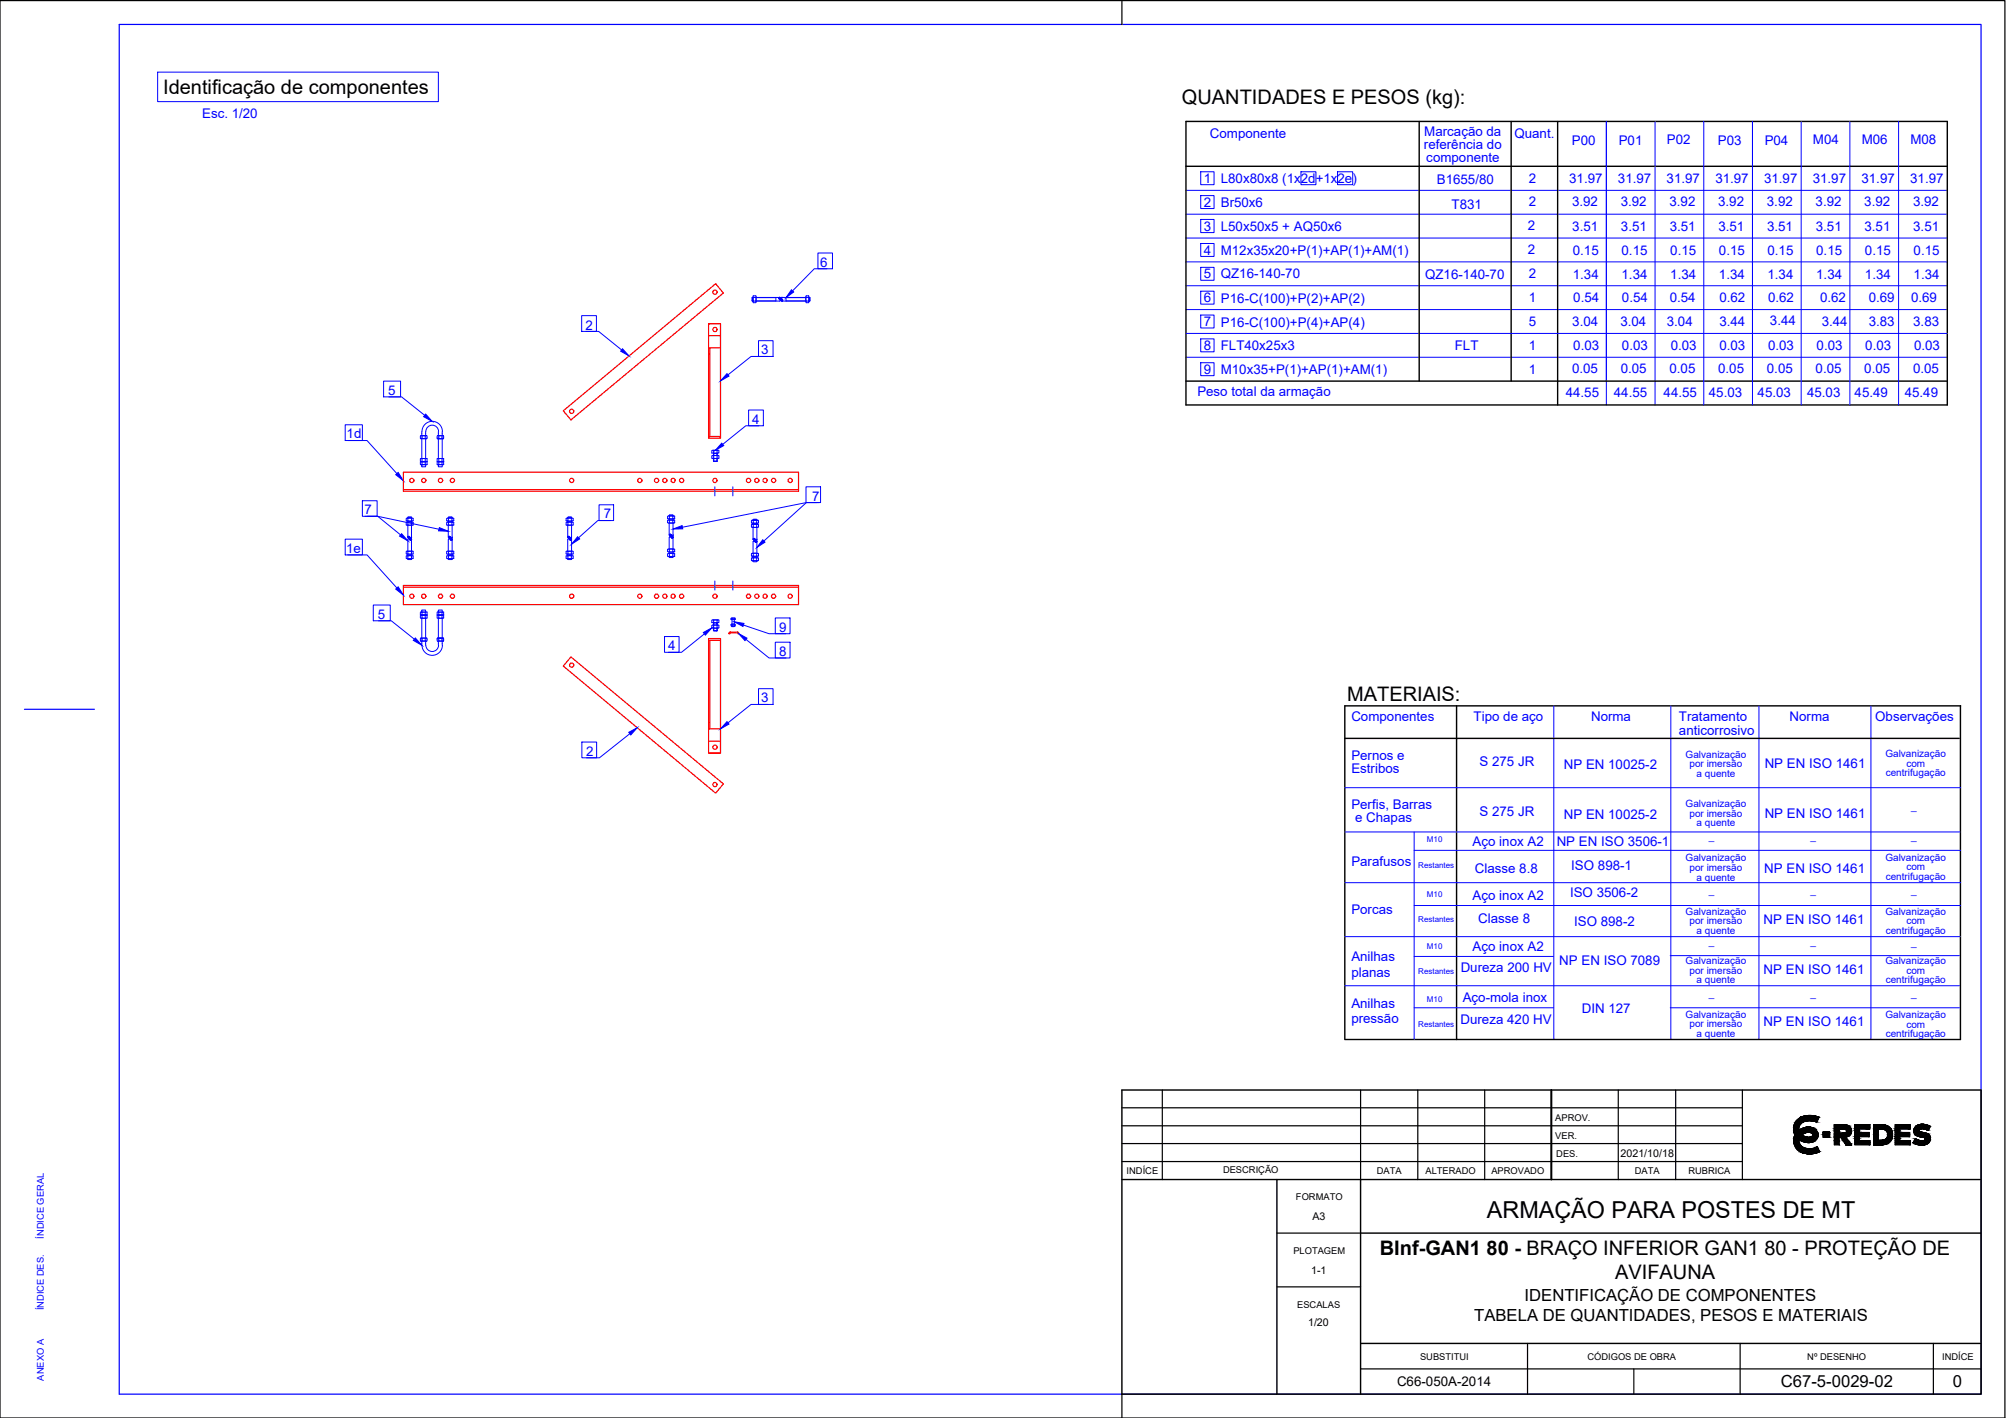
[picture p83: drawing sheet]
<svg xmlns="http://www.w3.org/2000/svg" width="420mm" height="297mm" viewBox="0 0 420 297" stroke-linecap="round" stroke-linejoin="round" font-family="sans-serif">
<defs><g id="words">
<text font-size="4.9" x="311.4" y="255">ARMAÇÃO PARA POSTES DE MT</text>
<g font-size="4.2">
<text x="34.2" y="19.8">Identificação de componentes</text>
<text x="247.6" y="21.9">QUANTIDADES E PESOS (kg):</text>
<text x="282.2" y="146.8">MATERIAIS:</text>
<text x="289" y="263">BInf-GAN1 80 - BRAÇO INFERIOR GAN1 80 - PROTEÇÃO DE</text>
<text x="338.3" y="268">AVIFAUNA</text>
</g>
<g font-size="3.5">
<text x="319.3" y="272.6">IDENTIFICAÇÃO DE COMPONENTES</text>
<text x="308.8" y="276.8">TABELA DE QUANTIDADES, PESOS E MATERIAIS</text>
<text x="373" y="290.6">C67-5-0029-02</text>
<text x="409" y="290.6">0</text>
</g>
<g font-size="2.8" fill="#00f">
<text x="42.3" y="24.7">Esc. 1/20</text>
<text x="253.4" y="29">Componente</text>
<text x="298.3" y="28.5">Marcação da</text>
<text x="317.2" y="29">Quant.</text>
<text x="298.2" y="31.2">referência do</text>
<text x="298.7" y="33.9">componente</text>
<text x="329.2" y="30.3">P00</text>
<text x="339" y="30.3">P01</text>
<text x="349.1" y="30.3">P02</text>
<text x="359.8" y="30.3">P03</text>
<text x="369.6" y="30.3">P04</text>
<text x="379.7" y="30.3">M04</text>
<text x="389.9" y="30.3">M06</text>
<text x="400.1" y="30.3">M08</text>
<text x="252.1" y="38.3">1</text>
<text x="255.7" y="38.3">L80x80x8 (1x2d+1x2e)</text>
<text x="300.9" y="38.5">B1655/80</text>
<text x="320.2" y="38.3">2</text>
<text x="328.7" y="38.4">31.97</text>
<text x="338.9" y="38.4">31.97</text>
<text x="349.1" y="38.4">31.97</text>
<text x="359.3" y="38.4">31.97</text>
<text x="369.5" y="38.4">31.97</text>
<text x="379.7" y="38.4">31.97</text>
<text x="389.9" y="38.4">31.97</text>
<text x="400.1" y="38.4">31.97</text>
<text x="252.1" y="43.3">2</text>
<text x="255.7" y="43.3">Br50x6</text>
<text x="304" y="43.7">T831</text>
<text x="320.2" y="43.3">2</text>
<text x="329.3" y="43.2">3.92</text>
<text x="339.5" y="43.2">3.92</text>
<text x="349.7" y="43.2">3.92</text>
<text x="359.9" y="43.2">3.92</text>
<text x="370.1" y="43.2">3.92</text>
<text x="380.3" y="43.2">3.92</text>
<text x="390.5" y="43.2">3.92</text>
<text x="400.7" y="43.2">3.92</text>
<text x="252.1" y="48.3">3</text>
<text x="252.1" y="53.3">4</text>
<text x="255.7" y="53.3">M12x35x20+P(1)+AP(1)+AM(1)</text>
<text x="255.7" y="48.3">L50x50x5 + AQ50x6</text>
<text x="320" y="48.2">2</text>
<text x="320" y="53.2">2</text>
<text x="329.3" y="48.4">3.51</text>
<text x="329.4" y="53.4">0.15</text>
<text x="339.5" y="48.4">3.51</text>
<text x="339.6" y="53.4">0.15</text>
<text x="349.7" y="48.4">3.51</text>
<text x="349.8" y="53.4">0.15</text>
<text x="359.9" y="48.4">3.51</text>
<text x="360" y="53.4">0.15</text>
<text x="370.1" y="48.4">3.51</text>
<text x="370.2" y="53.4">0.15</text>
<text x="380.3" y="48.4">3.51</text>
<text x="380.4" y="53.4">0.15</text>
<text x="390.5" y="48.4">3.51</text>
<text x="390.6" y="53.4">0.15</text>
<text x="400.7" y="48.4">3.51</text>
<text x="400.8" y="53.4">0.15</text>
<text x="171.8" y="55.9">6</text>
<text x="252.1" y="58.3">5</text>
<text x="255.7" y="58.3">QZ16-140-70</text>
<text x="298.5" y="58.4">QZ16-140-70</text>
<text x="320.2" y="58.2">2</text>
<text x="329.4" y="58.4">1.34</text>
<text x="339.6" y="58.4">1.34</text>
<text x="349.8" y="58.4">1.34</text>
<text x="360" y="58.4">1.34</text>
<text x="370.2" y="58.4">1.34</text>
<text x="380.4" y="58.4">1.34</text>
<text x="390.6" y="58.4">1.34</text>
<text x="400.8" y="58.4">1.34</text>
<text x="252.1" y="63.3">6</text>
<text x="255.7" y="63.5">P16-C(100)+P(2)+AP(2)</text>
<text x="320.2" y="63.2">1</text>
<text x="329.5" y="63.3">0.54</text>
<text x="339.7" y="63.3">0.54</text>
<text x="349.7" y="63.3">0.54</text>
<text x="360.1" y="63.3">0.62</text>
<text x="370.3" y="63.3">0.62</text>
<text x="381.2" y="63.3">0.62</text>
<text x="391.4" y="63.3">0.69</text>
<text x="400.3" y="63.3">0.69</text>
<text x="122.6" y="69">2</text>
<text x="252.1" y="68.4">7</text>
<text x="255.7" y="68.5">P16-C(100)+P(4)+AP(4)</text>
<text x="320.2" y="68.2">5</text>
<text x="329.3" y="68.2">3.04</text>
<text x="339.4" y="68.2">3.04</text>
<text x="349.1" y="68.2">3.04</text>
<text x="360.1" y="68.3">3.44</text>
<text x="370.7" y="68.1">3.44</text>
<text x="381.6" y="68.3">3.44</text>
<text x="391.4" y="68.3">3.83</text>
<text x="400.7" y="68.3">3.83</text>
<text x="159.4" y="74.2">3</text>
<text x="252.1" y="73.3">8</text>
<text x="255.7" y="73.3">FLT40x25x3</text>
<text x="304.7" y="73.2">FLT</text>
<text x="320.2" y="73.3">1</text>
<text x="329.5" y="73.3">0.03</text>
<text x="339.7" y="73.3">0.03</text>
<text x="349.9" y="73.3">0.03</text>
<text x="360.1" y="73.3">0.03</text>
<text x="370.3" y="73.3">0.03</text>
<text x="380.5" y="73.3">0.03</text>
<text x="390.7" y="73.3">0.03</text>
<text x="400.9" y="73.3">0.03</text>
<text x="81.3" y="82.7">5</text>
<text x="250.8" y="83">Peso total da armação</text>
<text x="252.1" y="78.3">9</text>
<text x="255.7" y="78.3">M10x35+P(1)+AP(1)+AM(1)</text>
<text x="320.2" y="78.3">1</text>
<text x="328" y="83.2">44.55</text>
<text x="329.3" y="78.2">0.05</text>
<text x="338" y="83.2">44.55</text>
<text x="339.5" y="78.2">0.05</text>
<text x="348.4" y="83.2">44.55</text>
<text x="349.7" y="78.2">0.05</text>
<text x="357.9" y="83.2">45.03</text>
<text x="359.9" y="78.2">0.05</text>
<text x="368.1" y="83.2">45.03</text>
<text x="370.1" y="78.2">0.05</text>
<text x="378.5" y="83.2">45.03</text>
<text x="380.3" y="78.2">0.05</text>
<text x="388.5" y="83.2">45.49</text>
<text x="390.5" y="78.2">0.05</text>
<text x="399" y="83.2">45.49</text>
<text x="400.7" y="78.2">0.05</text>
<text x="157.5" y="88.8">4</text>
<text x="72.6" y="91.8">1d</text>
<text x="76.3" y="107.8">7</text>
<text x="170.1" y="104.8">7</text>
<text x="126.4" y="108.6">7</text>
<text x="72.5" y="115.8">1e</text>
<text x="79.2" y="129.6">5</text>
<text x="140" y="136.3">4</text>
<text x="163.2" y="137.4">8</text>
<text x="163.2" y="132.3">9</text>
<text x="159.4" y="147.1">3</text>
<text x="283" y="151">Componentes</text>
<text x="308.7" y="151">Tipo de aço</text>
<text x="333.2" y="151">Norma</text>
<text x="351.7" y="151">Tratamento</text>
<text x="351.7" y="153.9">anticorrosivo</text>
<text x="374.8" y="151">Norma</text>
<text x="392.8" y="151">Observações</text>
<text x="122.8" y="158.4">2</text>
<text x="283" y="159.2">Pernos e</text>
<text x="283" y="162">Estribos</text>
<text x="309.9" y="160.6">S 275 JR</text>
<text x="327.5" y="161.1">NP EN 10025-2</text>
<text x="369.6" y="160.9">NP EN ISO 1461</text>
<text x="283" y="169.5">Perfis, Barras</text>
<text x="283.8" y="172.3">e Chapas</text>
<text x="309.9" y="170.9">S 275 JR</text>
<text x="327.5" y="171.5">NP EN 10025-2</text>
<text x="369.6" y="171.3">NP EN ISO 1461</text>
<text x="308.4" y="177.2">Aço inox A2</text>
<text x="326.1" y="177.3">NP EN ISO 3506-1</text>
<text x="283" y="181.5">Parafusos</text>
<text x="308.9" y="182.8">Classe 8.8</text>
<text x="329.1" y="182.2">ISO 898-1</text>
<text x="369.5" y="182.8">NP EN ISO 1461</text>
<text x="283" y="191.5">Porcas</text>
<text x="308.4" y="188.5">Aço inox A2</text>
<text x="328.8" y="187.9">ISO 3506-2</text>
<text x="309.6" y="193.3">Classe 8</text>
<text x="329.7" y="193.9">ISO 898-2</text>
<text x="369.4" y="193.6">NP EN ISO 1461</text>
<text x="283" y="201.2">Anilhas</text>
<text x="305.9" y="203.7">Dureza 200 HV</text>
<text x="308.4" y="199.2">Aço inox A2</text>
<text x="326.6" y="202">NP EN ISO 7089</text>
<text x="283" y="204.7">planas</text>
<text x="306.4" y="210">Aço-mola inox</text>
<text x="369.4" y="204.1">NP EN ISO 1461</text>
<text x="283" y="211.2">Anilhas</text>
<text x="283" y="214.2">pressão</text>
<text x="305.9" y="214.5">Dureza 420 HV</text>
<text x="331.3" y="212.2">DIN 127</text>
<text x="369.4" y="215">NP EN ISO 1461</text>
</g>
<text font-size="2.8" x="292.6" y="290.4">C66-050A-2014</text>
<g font-size="2.2">
<text x="339.4" y="242.3">2021/10/18</text>
<text x="274.9" y="255.5">A3</text>
<text x="274.6" y="266.8">1-1</text>
<text x="274" y="277.9">1/20</text>
</g>
<g font-size="2.1" fill="#00f">
<text x="353.1" y="158.7">Galvanização</text>
<text x="353.9" y="160.7">por imersão</text>
<text x="394.9" y="158.6">Galvanização</text>
<text x="399.3" y="160.6">com</text>
<text x="355.3" y="162.7">a quente</text>
<text x="395" y="162.6">centrifugação</text>
<text x="353.1" y="169">Galvanização</text>
<text x="353.9" y="171.1">por imersão</text>
<text x="355.3" y="173">a quente</text>
<text x="400.3" y="169.7">_</text>
<text x="357.9" y="176">_</text>
<text x="379.2" y="176">_</text>
<text x="400.3" y="176">_</text>
<text x="353.1" y="180.5">Galvanização</text>
<text x="353.9" y="182.5">por imersão</text>
<text x="355.3" y="184.5">a quente</text>
<text x="394.9" y="180.3">Galvanização</text>
<text x="395" y="184.3">centrifugação</text>
<text x="399.3" y="182.3">com</text>
<text x="353.1" y="191.7">Galvanização</text>
<text x="357.9" y="187.2">_</text>
<text x="379.2" y="187.2">_</text>
<text x="394.9" y="191.7">Galvanização</text>
<text x="400.3" y="187.2">_</text>
<text x="353.9" y="193.7">por imersão</text>
<text x="355.3" y="195.7">a quente</text>
<text x="357.9" y="197.9">_</text>
<text x="379.2" y="197.9">_</text>
<text x="395" y="195.7">centrifugação</text>
<text x="399.3" y="193.7">com</text>
<text x="353.1" y="202">Galvanização</text>
<text x="353.9" y="204">por imersão</text>
<text x="394.9" y="202">Galvanização</text>
<text x="399.3" y="204">com</text>
<text x="400.3" y="198.1">_</text>
<text x="355.3" y="206">a quente</text>
<text x="357.9" y="208.8">_</text>
<text x="379.2" y="208.8">_</text>
<text x="395" y="206">centrifugação</text>
<text x="400.3" y="208.8">_</text>
<text x="353.1" y="213.2">Galvanização</text>
<text x="353.9" y="215.2">por imersão</text>
<text x="394.9" y="213.2">Galvanização</text>
<text x="399.3" y="215.3">com</text>
<text x="355.3" y="217.2">a quente</text>
<text x="395" y="217.2">centrifugação</text>
</g>
<g font-size="2">
<text x="325.8" y="238.6">VER.</text>
<text x="325.8" y="234.9">APROV.</text>
<text x="256.2" y="245.8">DESCRIÇÃO</text>
<text x="288.4" y="245.9">DATA</text>
<text x="298.6" y="245.9">ALTERADO</text>
<text x="312.4" y="245.9">APROVADO</text>
<text x="326" y="242.4">DES.</text>
<text x="342.4" y="245.9">DATA</text>
<text x="353.7" y="245.9">RUBRICA</text>
<text x="236" y="246">INDÍCE</text>
<text x="271.4" y="251.4">FORMATO</text>
<text x="270.9" y="262.7">PLOTAGEM</text>
<text x="271.7" y="274">ESCALAS</text>
<text x="297.4" y="284.8">SUBSTITUI</text>
<text x="332.5" y="284.8">CÓDIGOS DE OBRA</text>
<text x="378.5" y="284.8">Nº DESENHO</text>
<text x="406.8" y="284.8">INDÍCE</text>
</g>
<g font-size="2" fill="#00f">
<text x="9.2" y="259.5" transform="rotate(-90 9.2 259.5)">ÍNDICE GERAL</text>
<text x="9.2" y="274.5" transform="rotate(-90 9.2 274.5)">ÍNDICE DES.</text>
<text x="9.2" y="289.2" transform="rotate(-90 9.2 289.2)">ANEXO A</text>
</g>
<g font-size="1.7" fill="#00f">
<text x="298.9" y="176.5">M10</text>
<text x="297.1" y="181.8">Restantes</text>
<text x="298.9" y="187.8">M10</text>
<text x="297.1" y="193.2">Restantes</text>
<text x="298.9" y="198.8">M10</text>
<text x="297.1" y="204.1">Restantes</text>
<text x="298.9" y="209.8">M10</text>
<text x="297.1" y="215.2">Restantes</text>
</g>
</g></defs>
<!-- layer: folha -->
<path d="M0 .1h419.9v296.9h-419.9zM235 .1v5M235 292v5" fill="none" stroke="#000" stroke-width=".25"/>
<path d="M25 5.1h389.9v286.9h-389.9zM5.1 148.6h14.7" fill="none" stroke="#00f" stroke-width=".25"/>
<!-- layer: Medio -->
<g fill="none" stroke="#f00" stroke-width=".25">
<path d="M148.4 67.8h2.5v24h-2.5v-24h2.5M148.4 70.3h2.5M148.4 72.9h2.5M148.4 74.2h.3M148.7 72.9v18.5M84.5 98.9h82.8v4h-82.8zM118 86.1l31.9-26.7 1.6 2-31.9 26.6zM148.4 91.4h2.5M84.5 102.6h82.8M84.5 122.6h82.8v4.1h-82.8zM84.5 123h82.8M119.6 137.6l31.9 26.6-1.6 1.9-31.9-26.6z"/>
<path d="M148.4 134.1h2.5M148.7 134.1v18.6M153 132.4h1.4M153 132.4l-.3 .3 .3-.2h1.4M154.4 132.5l.3 .2M154.4 132.4l.3 .3M148.4 157.8h2.5v-24h-2.5v24h2.5M148.4 155.3h2.5M148.4 152.7h2.5M148.4 151.4h.3"/>
<circle cx="149.7" cy="61.2" r=".44"/>
<circle cx="149.7" cy="69" r=".44"/>
<circle cx="119.7" cy="86.2" r=".44"/>
<circle cx="86.3" cy="100.6" r=".44"/>
<circle cx="88.7" cy="100.6" r=".44"/>
<circle cx="92.3" cy="100.6" r=".44"/>
<circle cx="94.8" cy="100.6" r=".44"/>
<circle cx="119.7" cy="100.6" r=".44"/>
<circle cx="134" cy="100.6" r=".44"/>
<circle cx="137.5" cy="100.6" r=".44"/>
<circle cx="139.2" cy="100.6" r=".44"/>
<circle cx="141" cy="100.6" r=".44"/>
<circle cx="142.8" cy="100.6" r=".44"/>
<circle cx="149.7" cy="100.6" r=".44"/>
<circle cx="156.8" cy="100.6" r=".44"/>
<circle cx="158.5" cy="100.6" r=".44"/>
<circle cx="160.2" cy="100.6" r=".44"/>
<circle cx="162" cy="100.6" r=".44"/>
<circle cx="165.5" cy="100.6" r=".44"/>
<circle cx="86.3" cy="124.9" r=".44"/>
<circle cx="88.7" cy="124.9" r=".44"/>
<circle cx="92.3" cy="124.9" r=".44"/>
<circle cx="94.8" cy="124.9" r=".44"/>
<circle cx="119.7" cy="124.9" r=".44"/>
<circle cx="119.7" cy="139.3" r=".44"/>
<circle cx="134" cy="124.9" r=".44"/>
<circle cx="137.5" cy="124.9" r=".44"/>
<circle cx="139.2" cy="124.9" r=".44"/>
<circle cx="141" cy="124.9" r=".44"/>
<circle cx="142.8" cy="124.9" r=".44"/>
<circle cx="149.7" cy="124.9" r=".44"/>
<circle cx="156.8" cy="124.9" r=".44"/>
<circle cx="158.5" cy="124.9" r=".44"/>
<circle cx="160.2" cy="124.9" r=".44"/>
<circle cx="162" cy="124.9" r=".44"/>
<circle cx="165.5" cy="124.9" r=".44"/>
<circle cx="149.7" cy="156.5" r=".44"/>
<circle cx="149.7" cy="164.4" r=".44"/>
</g>
<!-- layer: Fino -->
<g fill="none" stroke="#00f" stroke-width=".21">
<path d="M33 15.1h58.8v6.2h-58.8zM248.4 39.9h159.5M251.5 36h2.8v2.7h-2.8zM272.5 36h3.1v2.7h-3.1zM280.2 36h3.1v2.7h-3.1zM336.5 25.4v59.4M346.7 25.4v59.4M356.9 25.4v59.4M367.1 25.4v59.4M377.3 25.4v59.4M387.5 25.4v59.4M397.7 25.4v59.4"/>
<path d="M171.3 53h3.1v3.3h-3.1zM173.2 56.3h-2.6l-4.6 4.6M248.4 44.9h159.5M248.4 49.9h159.5M248.4 54.9h159.5M248.4 59.9h159.5M251.5 41h2.8v2.7h-2.8zM251.5 46h2.8v2.7h-2.8zM251.5 51h2.8v2.7h-2.8zM251.5 56h2.8v2.7h-2.8zM80.3 79.8h3.6v3.3h-3.6zM121.8 66.1h3.1v3.3h-3.1z"/>
<path d="M122.7 69.4h2.7l4.8 3.9M157.5 63l.1-.7-.1 .7h.2M157.5 62.4h.2M157.6 63.1h.7M157.6 62.3h.7M157.7 62.1v1.1M157.8 62h.5M157.8 61.9v.4M157.8 62.3v.7M158.3 62.3v1.1h-.5v-.4M158.3 61.9v.4M158.4 62.1v1.1"/>
<path d="M158.4 63h4.1M158.4 62.4h4.1M158.4 62.3h4.9l.1 .2M158.4 63.1h4.9M158.9 71.4h3v3.3h-3zM160.9 74.7h-3.6l-4.8 3.8M162.5 62.3v.8M163.1 62.4l.3 .2zM163.1 62.5h.1M163.1 62.5l.3 .2M163.1 62.6l.1 .1M163.1 62.5l.3 .1"/>
<path d="M163.2 62.3l.2 .2M163.2 62.3v.1M163.2 62.6h.1M163.3 62.3h-.1M163.3 62.3h.1M163.3 62.7h.1M163.3 62.6h.1M163.3 63.1h.1M163.4 62.3h.1M163.4 62.7v.4M163.5 62.4v.1M163.6 62.9l.3 .1"/>
<path d="M163.7 62.9v-.2l.2 .3M163.7 62.9v.1M163.7 63v.1M163.7 62.8l.2 .2M163.7 62.4v.1M163.7 62.6h.1M163.7 62.7l.2 .2M163.7 63l.1 .1M163.8 63.1h.1M163.8 62.7l.1 .1M163.8 63.1h5M163.8 62.3h.1"/>
<path d="M163.8 62.7l.1 .3M163.9 63.1h-.1M163.9 63l-.1 .1M164.6 63h4.2M164.6 62.3v.8M164.6 62.4h4.2M168.8 62.3h-5.1M168.8 62.1v1.1M168.8 62.3l.1 1.1h.5M168.9 63.1h.6M168.9 62.3h.6M168.9 62h.5"/>
<path d="M168.9 61.9v.4M169.3 61.9v.4M169.3 63v.4M169.4 62.3v.7h.2M169.4 62.1v1.1M169.4 62.4h.2M169.5 62.3v.8M169.5 62.3l.1 .1M169.6 63l-.1 .1M169.6 62.4v.6M248.4 64.9h159.5M248.4 74.8h159.5"/>
<path d="M248.4 69.8h159.5M251.5 61h2.8v2.7h-2.8zM251.5 66h2.8v2.7h-2.8zM251.5 71h2.8v2.7h-2.8zM251.5 76h2.8v2.7h-2.8zM72.3 89h3.6v3.3h-3.6zM72.9 92.3h4l6.2 6.9M81.4 83.1h2.7l4.8 3.9M88 91.3h1.3h.1v.6h-1.4zM88 96.8v.5M88.1 96.7h.3M88.1 97.3h.3"/>
<path d="M88.2 91.2l.2 .1M88.2 96.7h1.1M88.2 96h1.1M88.2 97.4h1.1M88.3 90.4v.9M88.3 91.9v4.1M88.4 96.7v-.6l.2-.1 .5 .1v.6M88.4 97.3v-.5l.2-.1 .5 .1v.5M88.4 90.4a2.14 2.14 0 0 1 2.1-2.1 2.14 2.14 0 0 1 2.2 2.1M88.4 91.3h.7M88.4 96.6h.7M88.4 97.3h.7"/>
<path d="M88.4 91.8l-.2 .1M88.4 96.1h-.4l.1 .6h.3M89.1 91.3v.5l-.2 .1-.5-.1v-.5M89.1 91.8l.3 .1M89.1 96.1h.4M89.1 96.7h.4M89.1 97.3h.4M89.2 97.4l-.1 .4h-.7l-.1-.4v.3M89.2 90.4v.9M89.2 91.9v4.1M89.2 90.4a1.33 1.33 0 0 1 1.3-1.3 1.33 1.33 0 0 1 1.4 1.3M89.4 91.2l-.3 .1"/>
<path d="M89.4 96.1v.6M89.4 96.8v.5M91.6 96.8v.5M91.6 96.7h.3M91.6 91.9h1.2h-1.2M91.7 91.2l.2 .1M91.7 96.7h1M91.7 96h1M91.7 97.4h1M91.8 90.4v.9M91.8 91.9v4.1M91.9 91.3v.5h.7"/>
<path d="M91.9 96.1v.6M91.9 96.8v.5M91.9 91.3h.7M91.9 96.8h.7M91.9 96.6h.7M91.9 91.8l-.2 .1M92.6 91.3v.5l.3 .1-.1-.6h-1.2v.6M92.6 96.8v.5M92.6 96.1h.3l.1 .6h-.4zM92.6 96.7h.4M92.6 97.3h.4M92.6 96.1h-1v.6h.3"/>
<path d="M92.6 97.3h-1M92.6 97.4v.4h-.7l-.1-.4v.3M92.6 90.4v.9M92.6 91.9v4.1M92.9 91.2l-.3 .1M92.9 96.8v.5M149.1 94.4v.5h1.5v-.5M149.1 95.5v.5M149.1 96h1.5M149.3 96h1.1M149.3 95.4h1.1M149.3 94.3h1.1"/>
<path d="M149.4 94.9v.5M149.4 96v.6M149.4 96.6h.8zM149.5 94.4v1M149.5 95.5v1.1M149.5 94.9l-.1 .1h.8v-.1v.5M150.2 94.4v.5M150.2 95.5v1.1M150.2 94.9v.5M150.2 96v.6M150.6 95.5h-1.5M150.6 94.4h-1.5"/>
<path d="M150.6 95.5v.5M156.8 85.9h3.1v3.3h-3.1zM159 89.2h-2.8l-4.8 3.9M72.3 112.9h3.6v3.3h-3.6zM72.8 116.2h4.1l6.2 7M75.9 104.9h3.1v3.3h-3.1zM76.5 108.2h2.6l4.8 3.8M77 108.2h2.1l12.8 2.7M85.1 109.5v.5h.2h1.3M85.1 109.1h.4M85.1 116.9h.4M85.3 109.2h1.1"/>
<path d="M85.3 108.5h1.1M85.3 117h1.1M85.3 116.4h1.1M85.3 116.1h1.1M85.3 115.5h1.1M85.3 110h1.1M85.3 109.4h1.1M85.4 108.5l.1-.2 .7 .1v.2h-.7M85.4 117l.1 .2h.6l.1-.2M85.4 109.5l.1 3.1M85.4 108.6v.8M85.4 116.1v.9"/>
<path d="M85.4 112.4l.2 .3-.2-.2M85.4 112.5l.3 .1M85.4 112.6h.1M85.5 108.6h-.4v.5M85.5 109.4h-.4M85.5 109.1h.7M85.5 112.4l-.1 .1M85.5 112.4l.3 .2M85.5 112.4h.2M85.5 112.8l.6 .3-.2-.2M85.5 112.7h.2M85.6 112.9l-.2 .1v3"/>
<path d="M85.6 112.3l.2 .3M85.7 112.4h.1M85.7 112.4l.2 .1M85.8 112.5h.1M85.8 112.6h-.1M85.8 113.1h.1M85.8 112.9l.4 .2M85.9 112.6h.1M85.9 112.9v.2M86 112.6h.1M86 112.9l.2 .2M86.1 112.9h.1"/>
<path d="M86.1 112.9l.1 .1M86.1 112.9h-.1l.2 .2M86.2 112.6h-.1M86.2 112.9h.1M86.2 116.1v.9h-.7M86.2 109.5v6.5M86.2 109.4h.4M86.2 112.6h.1M86.2 113v.1M86.2 112.5h.1M86.5 108.6v.5M86.5 109.5v.5"/>
<path d="M86.5 115.5v.5M86.5 116.5v.5M86.6 109.1h-.4M86.6 116.9h-.4M86.6 116h-1.5M86.6 108.6h-.4v.8h-.7M86.6 116.5l-1.3-.1-.2 .1v.5M86.6 115.5l-1.3-.1-.2 .1v.5M93.6 108.6v.5M93.6 109.5v.5M93.6 115.5v.5M93.6 116.5v.5"/>
<path d="M93.6 108.6h.4l-.1 .5M93.6 116.5h.4l-.1 .5M93.6 115.5h.4l-.1 .5M93.6 109.1h.4M93.6 116.9h.4M93.6 116h.4M93.8 109.2h1.1M93.8 108.5h1.1M93.8 117h1.1M93.8 116.4h1.1M93.8 116.1h1.1M93.8 115.5h1.1"/>
<path d="M93.8 110h1.1M93.8 109.4h1.1M93.9 117l.1 .2h.7v-.2M93.9 110v2.5l.1 .1M93.9 108.5l.1-.2h.7v.2M93.9 109.2v.2M93.9 113v2.5M93.9 116.1v.3M93.9 109.5l.1 .5h-.4M93.9 112.5l.2 .2M94 112.6h.1M94 109.4h-.4"/>
<path d="M94 108.6h.7M94 116.4l1.1 .1M94 109.4h.7M94 109.1h.7M94 117h.7M94 116h1.1M94 110h1.1M94 112.4l.1 .3M94 112.4l.2 .2M94 112.4l.3 .1M94 112.7h.2M94.1 112.3l.2 .3-.2-.2"/>
<path d="M94.3 112.4v.1M94.3 112.9l-.2-.1-.2 .2M94.3 113l.2 .2M94.3 112.9l.3 .3M94.3 113l.1 .2M94.3 112.6h.1M94.3 113l.1 .1M94.4 112.9h-.1M94.4 112.6h.3M94.4 113.1h.1M94.4 112.9l.3 .2M94.4 112.9l.2 .3"/>
<path d="M94.5 113.1h.1M94.5 112.9h.2v.2M94.5 112.9l.2 .2-.2-.2M94.6 112.9l.1 .1M94.7 108.6v.8M94.7 109.5v6.5M94.7 113.1h-.1M94.7 116.1v.9M94.7 108.6h.4M94.7 109.4h.4M94.7 112.6h.1M94.7 112.5h.1"/>
<path d="M95 108.6v.5M95 109.5v.5M95 115.5v.5M95 116.5v.5M95.1 109.1h-.4M95.1 116.9h-.4M95.1 115.5h-1.1M118.6 108.6v.5M118.6 109.5v.5M118.6 115.5v.5M118.6 116.5v.5M118.6 109.1h.3"/>
<path d="M118.6 116.9h.3M118.6 116h.3M118.6 110h.3M118.7 109.2h1.1M118.7 108.5h1.1M118.7 117h1.1M118.7 116.4h1.1M118.7 116.1h1.1M118.7 115.5h1.1M118.7 110h1.1M118.7 109.4h1.1M118.9 108.5l.1-.2 .7 .1v.2h-.8"/>
<path d="M118.9 117l.1 .2h.6l.1-.2M118.9 109.2v.2M118.9 110v2.5l.1 .1M118.9 113v2.5M118.9 116.1v.3M118.9 112.5l.2 .2M118.9 108.6h-.3M118.9 116.5h-.3M118.9 115.5h-.3M118.9 109.4h-.3M118.9 116h1.1M119 108.6l-.1 .5h.8"/>
<path d="M119 109.5l-.1 .5h1.1M119 112.4l.2 .3M119 112.4v.1M119 112.6h.1M119 112.9v.1M119 112.4l.2 .2-.2-.2M119 112.9h.1M119.1 112.8h.1M119.1 112.7h.1M119.1 112.3l.2 .3M119.2 112.4h.1M119.2 112.9h.1"/>
<path d="M119.3 112.6h-.1M119.3 112.6h.1M119.3 112.4h.1M119.3 112.5l-.2-.1 .2 .2M119.3 113l.2 .1-.1-.1M119.3 113h.1M119.3 113.1h.3M119.3 112.9l.3 .3M119.3 112.9l.2 .3M119.3 113v.1M119.4 112.9l.2 .3M119.4 112.9h.1"/>
<path d="M119.4 112.6h.1M119.4 112.9l.3 .2M119.4 112.9h.3v.2zM119.5 112.9h-.1M119.6 112.9l.1 .1M119.6 112.6h-.2M119.6 113.1h.1M119.7 108.6v.5M119.7 109.5v.5M119.7 115.5v.5M119.7 116.5v.5M119.7 108.6h.3"/>
<path d="M119.7 109.4h.3M119.7 112.6h.1M119.7 113v.1M119.7 109.2v.2h-.8M119.7 110v5.5M119.7 116.1v.3M119.7 112.5h.1M120 109.1h-.3M120 116.9h-.3M120 116.5l-1.1-.1 .1 .6h.7M120 115.5h-1.1l.1 .5M120.1 108.6v.5"/>
<path d="M120.1 109.5v.5M120.1 115.5v.5M120.1 116.5v.5M125.5 105.7h3v3.3h-3zM127.9 109h-2.7l-4 3.6M139.8 108.2v.5M139.8 109v.5M139.8 115.1v.5M139.8 116v.5M139.9 108.6h.3M139.9 115.5h.3M139.9 109.5h.3"/>
<path d="M139.9 108.1h1.4M139.9 116l1.3-.1 .1 .1v.5M139.9 109h1.1M140 116.6h1.1M140 108.7h1.1M140 108.1h1.1M140 115.9h1.1M140 115.6h1.1M140 115h1.1M140 109.6h1.1M140 109h1.1M140.2 116.6v.2h.7l.1-.2"/>
<path d="M140.2 108.1v-.2h.7l.1 .2M140.2 108.7v.3M140.2 109.6v2.4l.2 .2M140.2 112.6v2.4M140.2 115.6v.3M140.2 112.1l.1 .1M140.2 108.2v.5M140.2 109v.5M140.2 116v.5M140.2 112v.1M140.2 115.1h-.3M140.2 112l.3 .2-.3-.2"/>
<path d="M140.3 112.2h.2M140.3 111.9l-.1 .1M140.5 111.9v.1M140.5 112.4v.1M140.5 111.9h-.2l.2 .2-.3-.2M140.5 112.4l-.3 .1M140.5 112.1v.1M140.5 112h.1M140.5 112.5h.1M140.6 112h.1M140.6 112l-.2-.1 .3 .3M140.6 112.5l.1 .2"/>
<path d="M140.6 112.5l.2 .2M140.6 112.6l.1 .1M140.6 112.5h.1M140.7 112.4l.2 .3M140.7 112.2h.2M140.7 112.7h.2M140.7 112.4h.2M140.7 112.4v.1M140.8 112.4l.2 .2M140.9 112.4v.1M140.9 112.4l.1 .2M140.9 108.2v.5"/>
<path d="M140.9 109v.5M140.9 115.1v.5M140.9 116v.5M140.9 112.1v.1M140.9 112.6v.1M140.9 112.5h.1M141 108.7v.3M141 109.6v5.4M141 115.6v.3M141 115h-.8v.6M141 115.1h.3v.5h-1.1M141 109h.3"/>
<path d="M141 112.1h-.1M141 112.5v.1M141 112v.1M141.3 108.2v.4h-1.1M141.3 109v.5h-1.1M141.3 116.5h-1.4M149.7 102v1.9M153.5 102v1.9M157.4 116.5v-.5l.2-.1 .2 .1v.5M157.4 116.9v.5M157.4 109.9h.4v.5h-.4zM157.6 109.6h1.1"/>
<path d="M157.6 109h1.1M157.6 117.5h1.1M157.6 116.8h1.1M157.6 116.5h1.1M157.6 115.9h1.1M157.6 110.5h1.1M157.6 109.8h1.1M157.7 117.5l.1 .2h.6l.1-.2M157.7 109l.1-.2h.6l.1 .2M157.7 109.6v.2M157.7 110.5v2.5l.2 .1M157.7 113.4v2.5"/>
<path d="M157.7 116.5v.3M157.7 112.9l.3 .2M157.7 112.9l.2 .2M157.8 109h-.4v.5h.4M157.8 116.9h-.4M157.8 109h.7M157.8 115.9h.7M157.8 109.5h.7M157.8 110.4h.7M157.8 117.4v-.5l.2-.1 .5 .1v.5M157.8 112.9l.2 .2h-.1M157.8 109v.6"/>
<path d="M157.8 112.9l.3 .2M157.8 112.8l.1 .3M157.9 112.8l.2 .3M157.9 112.8l-.1 .1M157.9 112.8l.2 .1M158 112.8l.1 .1M158.1 113l-.1 .1M158.1 113.4h-.3M158.1 113.4l.3 .2-.3-.2 .1 .2M158.1 113.4h.1M158.1 113h.1M158.2 113h.1"/>
<path d="M158.2 113.4l.2 .2h-.1M158.2 113.4v.1M158.2 113.5h.1M158.2 113.4l.2 .2M158.2 113.3v.1M158.2 113.4l.3 .1-.1 .1M158.2 113l.1 .1M158.2 113.5l.1 .1M158.3 113.1h.1M158.3 113.3l.2 .2-.1-.2M158.4 113.3l.1 .1M158.4 113.3h-.1l.2 .3"/>
<path d="M158.5 116.5v-.5l.2-.1 .2 .1v.5M158.5 109.9v.5h.2h.2v-.5M158.5 109v.6M158.5 109h.4v.5h-.4M158.5 116.9h.4M158.5 113.4v.1M158.5 109.6v.2M158.5 110.5v5.4M158.5 116.5v.3M158.5 113l-.1 .1M158.9 117.4h-1.5M158.9 116.4h-1.5"/>
<path d="M158.9 109.9h-1.1M158.9 116.9v.5M168.8 102h3.1v3.3h-3.1zM171.1 105.3h-2.2l-25.9 5.1M171.6 105.3h-2.7l-8.9 8M78.2 126.7h3.5v3.3h-3.5zM79.3 130h2.7l4.8 3.9M88 133.7h1.4v.5l-1.2 .1-.2-.1zM88 128.9l.1 .5h.3M88 128.3l.1 .5h.3M88.1 128.9h.3M88.1 128.2h.3"/>
<path d="M88.2 133.7h.2M88.2 128.9h1.1M88.2 129.5h1.1M88.2 128.2h1.1M88.3 127.9v.3l.1-.4h.7l.1 .4M88.3 129.5v4.2M88.3 134.3v.9M88.4 133.7v.5l.2 .1 .5-.1v-.5M88.4 135.1a2.14 2.14 0 0 0 2.1 2.2 2.14 2.14 0 0 0 2.2-2.2M88.4 128.8v-.5l.2-.1 .5 .1v.5M88.4 133.7h.7M88.4 128.9h.7v.5h-.7z"/>
<path d="M88.4 128.8h.7M88.4 134.2l-.2 .1M89.1 134.2l.3 .1M89.1 128.9h.4M89.1 128.2h.4M89.1 129.4h.4M89.1 128.8h.4M89.2 134.3a1.79 1.79 0 0 0 .9 2.1 1.33 1.33 0 0 0 1.8-1.3M89.2 129.5v4.2M89.4 133.7h-.3M89.4 128.3v.5M89.4 128.9v.5"/>
<path d="M91.6 128.9v.5h.3M91.6 128.3v.5h.3M91.6 128.9h.3M91.6 128.2h.3M91.6 133.7v.6h1.2M91.6 133.7h1.2h-1.2M91.7 133.7h.2M91.7 128.9h1M91.7 129.5h1M91.7 128.2h1M91.8 127.9v.3l.1-.4h.7v.4M91.8 129.5v4.2"/>
<path d="M91.8 134.3v.9M91.9 133.7v.5h.7M91.9 128.8h.7M91.9 134.2l-.2 .1M92.6 128.9v.5l.2 .1 .1-.1v-.5M92.6 128.3v.5l.2 .1 .1-.1v-.5M92.6 133.7v.5M92.6 134.2l.3 .1M92.6 128.9h.3M92.6 128.2h.3M92.6 128.9h-.7v.5h.7M92.6 128.3h-.7v.5"/>
<path d="M92.6 129.5v4.2h-.7M92.6 134.3v.9M92.8 133.7v.6M92.9 133.7h-.3M139.2 133.3h3v3.3h-3zM147.5 132.8l-4.8 3.8h-2.7M149.1 129.9v.5h1.5v-.5M149.1 131v.5M149.1 131.5h1.5M149.3 130.9h1.1M149.3 131.6h1.1M149.3 129.9h1.1"/>
<path d="M149.4 130.4v.5M149.4 131.6v.5M149.4 132.1h.8zM149.5 129.9v1M149.5 131v.5M149.5 131h-.4M149.5 129.9h-.4M149.5 131.6v.5M149.5 130.4l-.1 .1h.8v-.1v.5M149.7 121.7v1.9M150.2 131.6v.5M150.2 129.9v.5"/>
<path d="M150.2 131v.5M150.2 130.4v.5M150.6 131h-1.1M150.6 129.9h-1.1M150.6 131v.5M153.1 129.5h.8l.1 .3h-.9zM153.2 130.8v.3M153.2 130.8h.8l-.1 .3h-.7M153.2 130.8h.2M153.2 129.5h.2M153.3 129.5h.5M153.3 130.8h.5"/>
<path d="M153.3 131.1h.6M153.4 131.1h-.2M153.5 121.7v1.9M153.9 129.5h-.1l-.1 1.8h-.4v-1.8M153.9 130.8h-.1M155.7 130.9l5.4 1.8h3.5M156.2 133.9l4.9 3.9h3.5M162.4 134.5h3.1v3.3h-3.1zM162.4 129.4h3.1v3.3h-3.1zM121.9 155.4h3.1v3.3h-3.1zM131.9 153.7l-6.3 5h-2.8M158.9 144.3h3v3.3h-3z"/>
<path d="M160.9 147.6h-3.6l-4.8 3.8M325.4 147.9v69.8M350 147.9v69.7M368.4 147.9v69.8M391.9 147.9v69.8M281.7 165h128.9M281.7 174.3h128.9M296.2 174.3v43.5M296.2 178.1h114.4M281.7 184.9h129M281.7 196.2h128.9M296.2 189.7h95.6"/>
<path d="M391.9 189.7h18.7M281.7 206.5h128.7M296.2 200.4h29.2M296.2 211.1h29.2M349.8 211.1h60.6M349.8 200.2h60.6"/>
</g>
<g fill="#00f" stroke="#00f" stroke-width=".21">
<path d="M82.9 99.4l.5-.4 1.1 1.7z"/>
<path d="M130.4 73.1l1.3 1.4-1.7-.9z"/>
<path d="M152.3 78.3l.4 .5-1.8 1z"/>
<path d="M151.2 92.8l.4 .5-1.7 1z"/>
<path d="M165.8 60.7l.4 .5-1.6 1.2z"/>
<path d="M84.1 111.8l1.4 1.5-1.8-1z"/>
<path d="M131.7 153.4l1.8-1-1.4 1.6z"/>
<path d="M154.7 132.7l1.8 1-.5 .5z"/>
<path d="M153.8 130.3l2 .3-.2 .6z"/>
<path d="M147.3 132.5l1.8-1-1.4 1.5z"/>
<path d="M152.3 151.2l.4 .5-1.8 1z"/>
<path d="M92 110.5l1.9 .8-2-.1z"/>
<path d="M159.8 113.1l.4 .5-1.7 1.1z"/>
<path d="M141 110.8l1.9-.7 .1 .7z"/>
<path d="M121 112.4l.4 .5-1.7 1.1z"/>
<path d="M82.9 123.4l.5-.5 1.1 1.8z"/>
<path d="M89.2 86.7l1.3 1.6-1.8-1z"/>
<path d="M87 133.6l1.3 1.6-1.7-1.1z"/>
</g>
<!-- layer: Medio -->
<g fill="#f00" stroke="#f00" stroke-width=".21">
<path d="M154.6 132.7h.2z"/>
<circle cx="154.6" cy="132.7" r=".07"/>
<circle cx="152.7" cy="132.7" r=".07"/>
<circle cx="152.9" cy="132.7" r=".07"/>
</g>
<!-- layer: LEGENDA -->
<path d="M235 228.3h179.9v63.7h-179.9zM235 247.1h179.9M267.5 247.1v44.9M285 247.1v44.9M285 258.3h129.9M285 281.4h129.9" fill="none" stroke="#000" stroke-width=".3"/>
<g fill="none" stroke="#000" stroke-width=".25">
<path d="M235 235.8h129.9M235 232.1h129.9M235 239.6h129.9M243.4 228.3v18.8M285 228.3v18.8M297 228.3v18.8M311 228.3v18.8M338.9 228.3v18.8M351 228.3v18.8M364.9 228.3v18.8M235 243.3h129.9M267.5 258.3h17.5"/>
<path d="M267.5 269.6h17.5M285 286.8h129.9M319.9 281.4v10.6M342.2 286.8v5.2M364.5 281.4v10.6M404.9 281.4v10.6"/>
</g>
<path d="M324.9 228.3v18.8" fill="none" stroke="#000" stroke-width=".34"/>
<!-- layer: Grosso -->
<path d="M248.4 34.8h159.5M248.4 25.4h159.5v59.4h-159.5zM297.3 25.4v54.4M316.5 25.4v54.4M326.2 25.4v59.4M248.4 79.8h159.5M281.7 154.7h128.7M305.1 147.9v69.9M410.6 147.9v69.9h-128.9M410.7 147.9h-129v69.8" fill="none" stroke="#000" stroke-width=".3"/>
<!-- layer: logo -->
<g fill="none" stroke="#000" stroke-width=".21">
<path d="M377.4 237.7a1.66 1.66 0 0 1 2.3-.1 .69 .69 0 0 1-1 .6zM380.5 235h.1M381.8 237.2h1.4v1h-1.4zM381.8 237.2h.1M384.2 235.6h1a2.36 2.36 0 0 1 2.5 .9 1.26 1.26 0 0 1-1.1 1.7l1.2 1.6h-1.2l-1.1-1.6h-.3v1.6h-1zM385.2 236.5h.9a.48 .48 0 0 1 .6 .5 .48 .48 0 0 1-.7 .4h-.8zM388.5 235.6h3.2v.9h-2.2v.7h2v.9h-2v.8h2.2v.9h-3.2zM392.4 235.6a4.9 4.9 0 0 1 2.9 .3 2.13 2.13 0 0 1 1 2.6 2.13 2.13 0 0 1-2.5 1.3h-1.4zM393.4 236.5a1.63 1.63 0 0 1 1.9 .9 1.22 1.22 0 0 1-1.4 1.5h-.5zM396.9 235.6h3.2v.9h-2.2v.7h2.1v.9h-2.1v.8h2.3v.9h-3.3zM401.1 236.2a2.38 2.38 0 0 1 3.1-.2l-.2 .5a.32 .32 0 0 1-.3 .3 .32 .32 0 0 1-.3-.2 1.18 1.18 0 0 0-1.4 .1v.3l.6 .2a2.15 2.15 0 0 1 1.7 .9 1.52 1.52 0 0 1-2.1 1.7l-.8-.1-.7-.4 .5-.8a1.63 1.63 0 0 0 2 .2 .46 .46 0 0 0-.6-.5h-.2a1.29 1.29 0 0 1-1.3-.6 1.29 1.29 0 0 1 0-1.4zM403.8 236.8h.1"/>
<path d="M380.6 240.3l.5 .9a4 4 0 0 1-5.1-.9 2.68 2.68 0 0 1 0-2.6 2.57 2.57 0 0 1 .6-3.3 4.3 4.3 0 0 1 4.4-.3l-.5 1a3 3 0 0 0-3.6 .6l-.1 .6v.5l.3-.2a2.82 2.82 0 0 1 3.2 0 1.67 1.67 0 0 1 .2 2.1 1.67 1.67 0 0 1-2 .6l-.9-.2-.8-.4a1.79 1.79 0 0 0 1.9 1.9l1.3-.1 .6-.2"/>
</g>
<g fill="#000" stroke="#000" stroke-width=".21">
<path d="M378.5 239.3h.6zM378.6 239.3h.5zM378.7 236.1h.3zM379.4 237.3h1.3zM380.4 235h.1zM382 237.2h.5zM384.2 235.6h1zM385.8 236.5h1.9zM386 237.4h1.7zM386.3 236.5h1.4zM386.3 237.4h1.4zM386.6 236.6h1.2z"/>
<path d="M386.7 239.8h1.1zM392.4 235.6h.5zM394.1 236.5h2zM394.2 238.9h1.9zM394.4 236.5h1.7zM394.4 238.9h1.7zM400.8 239.4h3.1zM402 238.1h2.3zM402.3 239.9h.4zM402.4 235.5h.3zM402.7 239h1.5zM403.2 238.4h1.1z"/>
<path d="M377.1 241.3h3.9zM380.5 240.3h.1z"/>
<path d="M375.7 236.6h1.1zM375.7 236.6h1.1z"/>
<path d="M375.7 236.8h1.1zM375.7 236.8h1.1z"/>
<path d="M375.7 236.8h1.1zM375.7 236.8h1.1zM375.7 236.8h1.1zM375.7 236.8h1.1zM375.7 236.8h1.1zM375.7 236.8h1.1z"/>
<path d="M375.7 236.8h1.1zM375.7 236.8h1.1z"/>
<path d="M375.7 236.8h1.1zM375.7 236.8h1.1z"/>
<path d="M375.7 236.8h1.1zM375.7 236.8h1.1z"/>
<path d="M375.7 236.8h4.8zM375.7 236.8h4.8z"/>
<path d="M375.7 236.8h4.8zM375.7 236.8h4.8z"/>
<path d="M375.7 238.7h1.1zM375.7 238.7h1.1zM375.7 238.7h1.1zM375.7 238.7h1.1z"/>
<path d="M375.7 238.7h1.1zM375.7 238.7h1.1z"/>
<path d="M375.7 238.7h1.1zM375.7 238.7h1.1zM375.7 238.7h1.1zM375.7 238.7h1.1z"/>
<path d="M375.7 238.7h1.1zM375.7 238.7h1.1zM375.7 238.7h1.1zM375.7 238.7h1.1z"/>
<path d="M375.7 238.7h1.1zM375.7 238.7h1.1z"/>
<path d="M375.7 235.7h1.2zM375.7 235.7h1.2z"/>
<path d="M375.7 237.2h3zM375.7 237.2h3z"/>
<path d="M375.7 237.2h2.9zM375.7 237.2h2.9z"/>
<path d="M375.7 237.2h2.9zM375.7 237.2h2.9z"/>
<path d="M375.8 235.5h1.3zM375.8 235.5h1.3z"/>
<path d="M375.7 236.3h1.1zM375.7 236.3h1.1z"/>
<path d="M375.7 236.3l1.1 .1zM375.7 236.3l1.1 .1z"/>
<path d="M375.7 236.4l1.1 .1zM375.7 236.4l1.1 .1z"/>
<path d="M375.7 236.5h1.1zM375.7 236.5h1.1z"/>
<path d="M375.7 236.5l1.1 .1zM375.7 236.5l1.1 .1z"/>
<path d="M375.7 236.6l1.1 .1zM375.7 236.6l1.1 .1z"/>
<path d="M375.7 236.7h1.1zM375.7 236.7h1.1z"/>
<path d="M375.7 236.7l1.1 .1zM375.7 236.7l1.1 .1z"/>
<path d="M375.7 236.1h1.1zM375.7 236.1h1.1z"/>
<path d="M375.7 236.1l1.1 .2v-.2zM375.7 236.1l1.1 .2h-1.1z"/>
<path d="M375.7 236.8h1.1zM375.7 236.8h1.1z"/>
<path d="M376.8 236.8h3.7zM376.8 236.8h3.7z"/>
<path d="M376.8 236.8h3.7zM376.8 236.8h3.7zM376.8 236.8h3.7zM376.8 236.8h3.7z"/>
<path d="M376.8 238.7h3.7zM376.8 238.7h3.7z"/>
<path d="M376.8 238.7h3.7zM376.8 238.7h3.7z"/>
<path d="M376.8 238.7h3.7zM376.8 238.7h3.7z"/>
<path d="M375.7 238.7h1.1zM375.7 238.7h1.1z"/>
<path d="M375.7 238.7h1.1zM375.7 238.7h1.1z"/>
<path d="M375.7 238.7l1.1 .1zM375.7 238.7l1.1 .1z"/>
<path d="M375.7 238.8h1.1zM375.7 238.8h1.1z"/>
<path d="M375.7 238.8l1.1 .1zM375.7 238.8l1.1 .1z"/>
<path d="M375.7 238.9l1.1 .1v-.1zM375.7 238.9l1.1 .1h-1.1z"/>
<path d="M375.7 239l1.1 .2v-.2zM375.7 239l1.1 .2h-1.1z"/>
<path d="M375.7 239.2l1.1 .1zM375.7 239.2l1.1 .1z"/>
<path d="M375.7 239.3h1.1zM375.7 239.3h1.1z"/>
<path d="M375.7 235.9l1.1 .1zM375.7 235.9l1.1 .1z"/>
<path d="M375.7 236h1.1zM375.7 236l1.1 .1z"/>
<path d="M376.8 236.8h3.6zM376.8 236.8h3.6z"/>
<path d="M375.7 239.3l1.2 .1-.1-.1zM375.7 239.3l1.2 .1h-1.2zM375.7 239.4h1.2zM375.7 239.4h1.2z"/>
<path d="M375.7 239.4l1.3 .3-.1-.3zM375.7 239.4l1.3 .3h-1.2z"/>
<path d="M375.7 235.7l1.1 .2 .1-.2zM375.7 235.7l1.1 .2h-1.1z"/>
<path d="M375.8 235.7h1.2zM375.8 235.7h1.1z"/>
<path d="M375.8 239.7l1.3 .1-.1-.1zM375.8 239.7l1.3 .1h-1.2z"/>
<path d="M375.8 235.5l1.2 .2 .1-.2zM375.8 235.5l1.2 .2h-1.2z"/>
<path d="M377.1 236.6h3.2zM377.1 236.6h3.2z"/>
<path d="M375.9 239.8l1.3 .1zM375.9 239.8l1.3 .1z"/>
<path d="M375.9 235.4h1.3zM375.9 235.4l1.2 .1z"/>
<path d="M375.9 239.9l1.4 .2-.1-.2zM375.9 239.9l1.4 .2h-1.3z"/>
<path d="M375.9 235.3h1.4zM375.9 235.3h1.4z"/>
<path d="M375.9 235.3l1.3 .1 .1-.1zM375.9 235.3l1.3 .1h-1.3z"/>
<path d="M375.9 237.7h1.5zM375.9 237.7h1.5z"/>
<path d="M375.9 237.7h1.5zM375.9 237.7h1.5z"/>
<path d="M376 237.7l1.5 .1zM376 237.7l1.5 .1z"/>
<path d="M375.9 237.8h1.7zM375.9 237.8h1.7z"/>
<path d="M376 235.2l1.3 .1 .2-.1zM376 235.2l1.3 .1h-1.4z"/>
<path d="M375.9 237.6h1.6zM375.9 237.6l1.5 .1z"/>
<path d="M375.9 237.8l1.8 .1-.1-.1zM375.9 237.8l1.8 .1h-1.8z"/>
<path d="M376 235.1h1.6zM376 235.1l1.5 .1z"/>
<path d="M375.9 237.5l1.6 .1 .2-.1zM375.9 237.5l1.6 .1h-1.6z"/>
<path d="M376.1 235h1.6zM376 235.1h1.6z"/>
<path d="M375.9 237.9l2 .1zM375.9 237.9l2 .1z"/>
<path d="M375.8 237.4h2zM375.8 237.4l1.9 .1z"/>
<path d="M375.9 238l2.1 .1zM375.9 238l2.1 .1z"/>
<path d="M375.8 237.4h2.1zM375.8 237.4h2z"/>
<path d="M375.8 238.1l2.4 .1zM375.8 238.1l2.4 .1z"/>
<path d="M376.2 234.9l1.5 .1 .3-.1zM376.2 234.9l1.5 .1h-1.6z"/>
<path d="M376.2 234.9h2zM376.2 234.9h1.8z"/>
<path d="M375.8 237.3h2.4zM375.8 237.3h2.5z"/>
<path d="M375.8 237.3l2.1 .1 .3-.1zM375.8 237.3l2.1 .1h-2.1z"/>
<path d="M375.8 238.2h2.7zM375.8 238.2h2.7z"/>
<path d="M376.2 234.8h2.1zM376.2 234.8l2 .1z"/>
<path d="M375.7 237.2h2.8zM375.7 237.2h2.9z"/>
<path d="M375.7 237.2h2.8zM375.7 237.2l2.6 .1z"/>
<path d="M375.7 237.2h2.9zM375.7 237.2h2.9z"/>
<path d="M378.6 239.3h.4zM378.7 239.3h.3z"/>
<path d="M375.7 237.2h2.9zM375.7 237.2h3z"/>
<path d="M375.8 238.2h2.8zM375.8 238.2h2.8z"/>
<path d="M376.3 234.8h2.4zM376.3 234.8h2.5z"/>
<path d="M376.3 234.8h2.4zM376.3 234.8h2z"/>
<path d="M375.8 238.2h2.9zM375.8 238.2h2.9z"/>
<path d="M376.3 234.8h2.5zM376.3 234.8h2.7z"/>
<path d="M375.8 238.2h3zM375.8 238.2h3z"/>
<path d="M378.8 233.7h.3zM378.8 233.7h.3zM378.8 233.7h.3z"/>
<path d="M378.6 236.1h.7zM378.2 236.1h1.1z"/>
<path d="M378.8 233.7h.5zM378.7 233.7h.6z"/>
<path d="M378.4 239.3h.8zM378.4 239.3h.7zM378.5 239.3h.6z"/>
<path d="M378.7 233.7h.8zM378.7 233.7h.8z"/>
<path d="M378.2 236.1l1.2 .1zM378.2 236.1l1.2 .1z"/>
<path d="M378.2 236.2h1.3zM378 236.2h1.5z"/>
<path d="M378.2 239.3h1.2zM378.2 239.3h1z"/>
<path d="M378.7 233.7h1.1zM378.3 233.7h1.5z"/>
<path d="M378 236.2l1.7 .1zM377.8 236.3h1.9z"/>
<path d="M378 239.3h1.5zM378 239.3h1.4z"/>
<path d="M379.6 237.4h1.2zM379.6 237.4h1.2z"/>
<path d="M379.6 237.9h1.2zM379.6 237.9h1.2z"/>
<path d="M379.7 237.8h1.1zM379.7 237.8h1.1z"/>
<path d="M377.9 239.2h1.8zM377.9 239.2l1.6 .1z"/>
<path d="M377.8 236.3h2zM377.8 236.3h2z"/>
<path d="M377.8 236.3l2.1 .1-.1-.1zM377.5 236.4l.3-.1 2.1 .1z"/>
<path d="M378.3 233.7h1.6zM378.1 233.7h1.8z"/>
<path d="M377.6 239.1h2.3zM377.6 239.1l2.1 .1z"/>
<path d="M378.1 233.7l2 .1zM378 233.8h2.1z"/>
<path d="M377.5 236.4h2.5zM377.4 236.4h2.6z"/>
<path d="M377.5 239.1h2.5zM377.5 239.1h2.4z"/>
<path d="M377.4 236.4l2.7 .1zM377.3 236.5h2.8z"/>
<path d="M377.3 236.5h2.9zM377.2 236.5h3z"/>
<path d="M378 233.8h2.4zM377.7 233.8h2.7z"/>
<path d="M377.2 236.5l3.1 .1zM377.1 236.6h3.2z"/>
<path d="M377.2 238.9l2.8 .2 .2-.2zM377.2 238.9l2.8 .2h-2.5z"/>
<path d="M377.1 236.6l3.2 .1zM377 236.7h3.3z"/>
<path d="M377 236.7l3.4 .1zM376.8 236.8h3.6z"/>
<path d="M377 238.8l3.2 .1 .1-.1zM377 238.8l3.2 .1h-3zM377.2 238.9h3zM377.2 238.9h3z"/>
<path d="M377.7 233.8l2.8 .1zM377.6 233.9h2.9z"/>
<path d="M376.8 236.8h3.6zM376.8 236.8h3.6z"/>
<path d="M376.8 238.7h3.6zM376.8 238.7h3.6z"/>
<path d="M376.8 238.7h3.6zM376.8 238.7h3.6z"/>
<path d="M376.9 238.7h3.5zM376.9 238.7l3.4 .1z"/>
<path d="M376.8 236.8h3.7zM376.8 236.8h3.7z"/>
<path d="M375.7 236.8l4.8 .1v-.1zM375.7 236.8l4.8 .1h-4.8z"/>
<path d="M376.8 238.7h3.7zM376.8 238.7h3.6z"/>
<path d="M377.6 233.9l3.1 .1zM377.4 234h3.3z"/>
<path d="M375.7 236.9l4.9 .2-.1-.2zM375.7 236.9l4.9 .2h-4.9z"/>
<path d="M379.9 234.9h.7zM379.9 234.9h.7z"/>
<path d="M380.2 234.9h.4zM380.2 234.9l.3 .1z"/>
<path d="M375.7 238.5l4.8 .2 .1-.2zM375.7 238.5l4.8 .2h-4.8zM375.7 238.7h4.8zM375.7 238.7h4.8zM375.7 238.7h4.8zM375.7 238.7h4.8z"/>
<path d="M379.6 234.8h1zM379.6 234.8l1 .1z"/>
<path d="M375.7 238.5h4.9zM375.7 238.5h4.9z"/>
<path d="M379 234.8h1.6zM379 234.8h1.6z"/>
<path d="M379.2 234.8h1.4zM379.2 234.8h1.4z"/>
<path d="M379.3 234.8h1.3zM379.3 234.8h1.3z"/>
<path d="M375.7 237.1h4.9zM375.7 237.1h4.9z"/>
<path d="M375.7 237.1l5 .1-.1-.1zM375.7 237.1l5 .1h-5z"/>
<path d="M376.4 234.6l4.2 .2 .1-.2zM376.4 234.6l4.2 .2h-4.3z"/>
<path d="M378.7 237.2h2zM378.7 237.2h2z"/>
<path d="M378.7 237.2h2zM378.7 237.2h2z"/>
<path d="M378.8 237.2h1.9zM378.8 237.2h1.9z"/>
<path d="M378.9 237.2h1.8zM378.9 237.2h1.8z"/>
<path d="M379 237.2h1.7zM379 237.2h1.7z"/>
<path d="M379 237.2h1.7zM379 237.2h1.7z"/>
<path d="M379.2 237.2l1.5 .1zM379.2 237.2l1.5 .1z"/>
<path d="M379 238.2h1.7zM378.9 238.2h1.8z"/>
<path d="M378.9 238.2h1.8zM378.8 238.2h1.9z"/>
<path d="M375.8 238.2l4.9 .1zM375.8 238.2l4.9 .1z"/>
<path d="M375.7 238.3l4.9 .2 .1-.2zM375.7 238.3l4.9 .2h-4.9z"/>
<path d="M377.4 234h3.4zM377.3 234h3.5z"/>
<path d="M376.5 234.6h4.2zM376.5 234.6h4.2z"/>
<path d="M379.2 237.3h1.5zM379.2 237.3h1.5z"/>
<path d="M379.3 237.3h1.4zM379.3 237.3h1.4zM379.4 237.3h1.3z"/>
<path d="M379.4 237.3l1.4 .1zM379.4 237.3l1.4 .1z"/>
<path d="M379.4 238.1l1.3 .1zM379.3 238.2h1.4z"/>
<path d="M379.3 238.2h1.4zM379.3 238.2h1.4z"/>
<path d="M379.3 238.2h1.4zM379.1 238.2h1.6z"/>
<path d="M379.1 238.2h1.6zM379 238.2h1.7z"/>
<path d="M379.5 237.4h1.3zM379.5 237.4h1.3z"/>
<path d="M379.6 237.4l1.2 .1zM379.6 237.4l1.2 .1z"/>
<path d="M379.6 237.5l1.2 .1zM379.6 237.5l1.2 .1z"/>
<path d="M379.6 237.6h1.2zM379.6 237.6h1.2zM379.7 237.6h1.1zM379.7 237.6h1.1z"/>
<path d="M379.7 237.6h1.1zM379.7 237.6h1.1z"/>
<path d="M379.7 237.6l1.1 .1zM379.7 237.6l1.1 .1z"/>
<path d="M379.7 237.9h1.1zM379.7 237.9h1.1z"/>
<path d="M379.7 237.9h1.1zM379.7 237.9h1.1z"/>
<path d="M379.6 237.9l1.2 .1zM379.6 237.9l1.2 .1z"/>
<path d="M379.6 238h1.2zM379.6 238h1.2z"/>
<path d="M379.5 238l1.3 .1zM379.5 238l1.3 .1z"/>
<path d="M379.5 238.1h1.3zM379.4 238.1h1.3z"/>
<path d="M377.3 234h3.6zM377.3 234h3.6z"/>
<path d="M376.6 234.4l4.1 .2 .1-.2zM376.5 234.6l.1-.2 4.1 .2z"/>
<path d="M379.7 237.7l1.1 .1zM379.7 237.7l1.1 .1z"/>
<path d="M379.7 237.8h1.1zM379.7 237.8l1.1 .1z"/>
<path d="M377.3 234h3.7zM377.2 234h3.8zM377.2 234h3.8zM377.2 234h3.8zM377.2 234h3.8zM377.2 234h3.8zM377.2 234h3.8zM377.2 234h3.8zM377.2 234h3.8zM377.2 234h3.8zM377.2 234h3.8zM377.2 234h3.8zM377.2 234h3.8zM377.2 234h3.8z"/>
<path d="M376.8 234.3l4 .1 .1-.1zM376.6 234.4l.2-.1 4 .1z"/>
<path d="M377 234.1l3.9 .2v-.2zM376.8 234.3l.2-.2 3.9 .2z"/>
<path d="M377.2 234l3.8 .1zM377.2 234l3.8 .1zM377.1 234.1h3.9zM377.1 234.1h3.9z"/>
<path d="M377.1 234.1h3.9zM377.1 234.1h3.9z"/>
<path d="M377.1 234.1h3.9zM377.1 234.1h3.8z"/>
<path d="M381.8 237.2h1.4zM381.8 237.2h1.4z"/>
<path d="M381.8 237.2h1.4zM381.8 237.2h1.4z"/>
<path d="M381.8 237.2h1.4zM381.8 237.2h1.4z"/>
<path d="M381.8 237.2h1.4zM381.8 237.2h1.4z"/>
<path d="M381.8 238.2h1.4zM382.5 238.2h.7zM381.8 238.2h1.4z"/>
<path d="M382 237.2h.6zM382 237.2h.6z"/>
<path d="M382 237.2h1.2zM381.8 237.2h1.4zM381.8 237.2h1.4zM381.8 237.2h1.4zM381.8 237.2h1.4zM381.8 237.2h1.4zM381.8 237.2h1.4zM381.8 237.2h1.4zM381.8 237.2h1.4zM381.8 237.2h1.4zM381.8 237.2h1.4zM381.8 237.2h1.4z"/>
<path d="M381.8 237.2h1.4zM381.8 237.2h1.4z"/>
<path d="M381.8 237.2l1.4 .2v-.2zM381.8 237.2l1.4 .2h-1.4z"/>
<path d="M381.8 237.4l1.4 .1v-.1zM381.8 237.4l1.4 .1h-1.4z"/>
<path d="M381.8 237.5l1.4 .2v-.2zM381.8 237.5l1.4 .2h-1.4zM381.8 237.7h1.4zM381.8 237.7h1.4z"/>
<path d="M381.8 237.7l1.4 .5v-.5zM381.8 237.7l1.4 .5h-1.4z"/>
<path d="M384.2 236.5l1 .4v-.4zM384.2 236.5l1 .4h-1z"/>
<path d="M384.2 236.9l1 .5v-.5zM384.2 236.9l1 .5h-1z"/>
<path d="M384.2 238.2l1 .8v-.8zM384.2 238.2l1 .8h-1z"/>
<path d="M384.2 239l1 .8v-.8zM384.2 239l1 .8h-1z"/>
<path d="M384.2 235.6h1.6zM384.2 235.6h1.6z"/>
<path d="M384.2 235.6h2zM384.2 235.6h2z"/>
<path d="M384.2 235.6h2.2zM384.2 235.6h2.2z"/>
<path d="M384.2 235.6h2.4zM384.2 235.6h2.4z"/>
<path d="M384.2 235.6l2.7 .1zM384.2 235.6l2.7 .1z"/>
<path d="M384.2 238.2h2.4zM384.2 238.2h2.5z"/>
<path d="M384.2 238.2h2.4zM384.2 238.2h2.4z"/>
<path d="M385.5 238.2l1.7 .8-.6-.8zM385.5 238.2l1.7 .8h-1.1z"/>
<path d="M386.6 239.8h1.2zM386.6 239.8h1.2zM386.6 239.8h1.2zM386.6 239.8h1.2zM386.6 239.8h1.2zM386.6 239.8h1.2z"/>
<path d="M386.7 237.2h1.1zM386.7 237.2h1.1z"/>
<path d="M386.7 239.8h.5zM386.7 239.8h.5z"/>
<path d="M386.7 236.8h1.1zM386.7 236.8h1.1z"/>
<path d="M386.7 237h1.1zM386.7 237h1.1z"/>
<path d="M384.2 235.7l2.9 .1zM384.2 235.7l2.9 .1z"/>
<path d="M384.2 238.1h2.7zM384.2 238.1l2.5 .1z"/>
<path d="M384.2 235.8h3zM384.2 235.8h3z"/>
<path d="M384.2 238h2.9zM384.2 238l2.7 .1z"/>
<path d="M384.2 235.8l3.1 .2-.1-.2zM384.2 235.8l3.1 .2h-3.1z"/>
<path d="M386.1 239l1.5 .6-.4-.6zM386.1 239l1.5 .6h-1.2z"/>
<path d="M384.2 237.9h3.1zM384.2 237.9l2.9 .1z"/>
<path d="M384.2 236h3.3zM384.2 236h3.3z"/>
<path d="M384.2 237.8l3.1 .1 .1-.1zM384.2 237.8l3.1 .1h-3.1z"/>
<path d="M384.2 236l3.3 .2v-.2zM384.2 236l3.3 .2h-3.3z"/>
<path d="M384.2 236.2l3.4 .1-.1-.1zM384.2 236.2l3.4 .1h-3.4z"/>
<path d="M384.2 237.7l3.2 .1 .1-.1zM384.2 237.7l3.2 .1h-3.2z"/>
<path d="M384.2 237.6h3.4zM384.2 237.6l3.3 .1z"/>
<path d="M384.2 236.3l3.5 .2-.1-.2zM384.2 236.3l3.5 .2h-3.5z"/>
<path d="M384.2 237.6h3.4zM384.2 237.6h3.4z"/>
<path d="M386.4 239.6l1.4 .2-.2-.2zM386.4 239.6l1.4 .2h-1.2zM386.6 239.8h1.2zM386.6 239.8h1.2z"/>
<path d="M384.2 237.4l3.4 .2 .1-.2zM384.2 237.4l3.4 .2h-3.4z"/>
<path d="M384.2 236.5h3.5zM384.2 236.5h3.5z"/>
<path d="M385.2 236.5h2.5zM385.2 236.5h2.5zM385.8 236.5h1.9z"/>
<path d="M386.1 236.5h1.6zM386.1 236.5h1.6zM386.3 236.5h1.4z"/>
<path d="M386.4 236.5h1.3zM386.4 236.5h1.3z"/>
<path d="M386.4 236.5h1.4zM386.4 236.5h1.4z"/>
<path d="M386.5 237.3l1.2 .1zM386.5 237.3l1.2 .1z"/>
<path d="M386.5 237.4h1.2zM386.4 237.4h1.3z"/>
<path d="M386.4 237.4h1.3zM386.4 237.4h1.3z"/>
<path d="M386.4 237.4h1.3zM386.3 237.4h1.4zM386.2 237.4h1.5z"/>
<path d="M386.2 237.4h1.5zM386 237.4h1.7zM385.8 237.4h1.9z"/>
<path d="M385.8 237.4h1.9zM385.2 237.4h2.5z"/>
<path d="M384.2 237.4h3.5zM384.2 237.4h3.5z"/>
<path d="M386.5 236.5l1.3 .1zM386.5 236.5l1.3 .1zM386.6 236.6h1.2z"/>
<path d="M386.6 236.6l1.2 .1zM386.6 236.6l1.2 .1z"/>
<path d="M386.7 236.7h1.1zM386.7 236.7h1.1z"/>
<path d="M386.7 236.7h1.1zM386.7 236.7h1.1z"/>
<path d="M386.7 236.7l1.1 .1zM386.7 236.7l1.1 .1z"/>
<path d="M386.7 236.8h1.1zM386.7 236.8h1.1z"/>
<path d="M386.7 236.8h1.1zM386.7 236.8h1.1z"/>
<path d="M386.7 236.8l1.1 .1zM386.7 236.8l1.1 .1z"/>
<path d="M386.7 236.9l1.1 .1zM386.7 236.9l1.1 .1z"/>
<path d="M386.7 237l1.1 .1zM386.7 237l1.1 .1z"/>
<path d="M386.7 237.1h1.1zM386.7 237.1h1.1z"/>
<path d="M386.7 237.1l1.1 .1zM386.7 237.1l1.1 .1z"/>
<path d="M386.7 237.2h1.1zM386.7 237.2h1.1z"/>
<path d="M386.7 237.2l1.1 .1zM386.7 237.2l1.1 .1z"/>
<path d="M386.6 237.3h1.2zM386.6 237.3h1.2z"/>
<path d="M386.6 237.3h1.2zM386.5 237.3h1.2z"/>
<path d="M386.7 237h1.1zM386.7 237h1.1z"/>
<path d="M386.6 239.8h1.2zM386.6 239.8h1.2zM386.6 239.8h1.2zM386.6 239.8h1.2z"/>
<path d="M386.6 239.8h1.2zM386.6 239.8h1.2z"/>
<path d="M388.5 236.9h1zM388.5 236.9h1z"/>
<path d="M388.5 237.7h3zM388.5 237.7h3z"/>
<path d="M388.5 236.5l1 .4v-.4zM388.5 236.5l1 .4h-1z"/>
<path d="M388.5 236.9l1 .3v-.3zM388.5 236.9l1 .3h-1z"/>
<path d="M388.5 238.1l1 .4v-.4zM388.5 238.1l1 .4h-1z"/>
<path d="M388.5 238.5l1 .4v-.4zM388.5 238.5l1 .4h-1z"/>
<path d="M388.5 237.2l3 .5v-.5zM388.5 237.2l3 .5h-3z"/>
<path d="M388.5 237.7l3 .4v-.4zM388.5 237.7l3 .4h-3z"/>
<path d="M390.1 235.6h1.6zM389.5 235.6h2.2z"/>
<path d="M389.5 235.6h2.2zM388.9 235.6h2.8z"/>
<path d="M388.9 235.6h2.8zM388.5 235.6h3.2z"/>
<path d="M388.5 235.6l3.2 .4v-.4zM388.5 235.6l3.2 .4h-3.2z"/>
<path d="M388.5 236l3.2 .2v-.2zM388.5 236l3.2 .2h-3.2z"/>
<path d="M388.5 236.2l3.2 .3v-.3zM388.5 236.2l3.2 .3h-3.2z"/>
<path d="M388.5 238.9l3.2 .4v-.4zM388.5 238.9l3.2 .4h-3.2z"/>
<path d="M388.5 239.3l3.2 .5v-.5zM388.5 239.3l3.2 .5h-3.2z"/>
<path d="M392.4 237.7h1zM392.4 237.7h1z"/>
<path d="M392.4 239.8h1zM392.4 239.8h1zM392.4 239.8h1.4z"/>
<path d="M392.4 235.6h.9zM392.4 235.6h.9z"/>
<path d="M392.4 236.5h1zM392.4 236.5h1z"/>
<path d="M392.4 236.5l1 1.2v-1.2zM392.4 236.5l1 1.2h-1z"/>
<path d="M392.4 237.7l1 1.2v-1.2zM392.4 237.7l1 1.2h-1z"/>
<path d="M392.4 239.8h1.4zM392.4 239.8h1.7z"/>
<path d="M392.4 235.6h1.6zM392.4 235.6h1.6z"/>
<path d="M392.4 235.6h1.9zM392.4 235.6h1.9z"/>
<path d="M392.4 239.8h1.7zM392.4 239.8h2z"/>
<path d="M392.4 239.8h2zM392.4 239.8h2.1z"/>
<path d="M392.4 235.6h2.2zM392.4 235.6h2.2z"/>
<path d="M392.4 235.6l2.3 .1zM392.4 235.6l2.3 .1z"/>
<path d="M392.4 235.7h2.6zM392.4 235.7h2.6z"/>
<path d="M392.4 239.7h2.5zM392.4 239.7l2.1 .1z"/>
<path d="M394.9 236.7h1.3zM394.9 236.7h1.3z"/>
<path d="M392.4 235.7l2.8 .1zM392.4 235.7l2.8 .1z"/>
<path d="M392.4 235.8l2.9 .1zM392.4 235.8l2.9 .1z"/>
<path d="M392.4 239.6l2.5 .1 .4-.1zM392.4 239.6l2.5 .1h-2.5z"/>
<path d="M392.4 235.9l3.1 .1zM392.4 235.9l3.1 .1z"/>
<path d="M395.3 237.4h1.1zM395.3 237.4h1.1z"/>
<path d="M392.4 236l3.3 .1-.2-.1zM392.4 236l3.3 .1h-3.3z"/>
<path d="M392.4 239.4l2.9 .2 .2-.2zM392.4 239.4l2.9 .2h-2.9z"/>
<path d="M392.4 236.1l3.4 .1-.1-.1zM392.4 236.1l3.4 .1h-3.4z"/>
<path d="M392.4 236.2l3.6 .2-.2-.2zM392.4 236.2l3.6 .2h-3.6z"/>
<path d="M392.4 239.2l3.1 .2 .3-.2zM392.4 239.2l3.1 .2h-3.1z"/>
<path d="M392.4 236.4l3.7 .1-.1-.1zM392.4 236.4l3.7 .1h-3.7z"/>
<path d="M392.4 239l3.4 .2 .3-.2zM392.4 239l3.4 .2h-3.4z"/>
<path d="M393.4 236.5h2.7zM393.4 236.5h2.7z"/>
<path d="M393.7 236.5h2.4zM393.7 236.5h2.4z"/>
<path d="M393.9 236.5h2.2zM393.9 236.5h2.2zM394.1 236.5h2z"/>
<path d="M394.2 236.5h1.9zM394.2 236.5h1.9z"/>
<path d="M394.3 236.5h1.8zM394.3 236.5h1.8zM394.4 236.5h1.7z"/>
<path d="M394.4 236.5l1.7 .1zM394.4 236.5l1.7 .1z"/>
<path d="M394.5 238.8l1.6 .1zM394.4 238.9h1.7zM394.3 238.9h1.8z"/>
<path d="M394.3 238.9h1.8zM394.2 238.9h1.9zM393.9 238.9h2.2z"/>
<path d="M393.9 238.9h2.2zM393.4 238.9h2.7z"/>
<path d="M392.4 238.9h3.7zM392.4 238.9l3.7 .1z"/>
<path d="M394.7 236.6l1.5 .1zM394.7 236.6l1.5 .1z"/>
<path d="M394.8 238.7l1.3 .1zM394.7 238.8h1.4z"/>
<path d="M394.7 238.8h1.4zM394.5 238.8h1.6z"/>
<path d="M394.8 236.7h1.4zM394.8 236.7h1.4z"/>
<path d="M394.9 236.7l1.3 .1zM394.9 236.7l1.3 .1z"/>
<path d="M395 236.8l1.3 .1zM395 236.8l1.3 .1z"/>
<path d="M395 238.6l1.2 .1zM395 238.6l1.2 .1z"/>
<path d="M395 238.7h1.2zM394.8 238.7h1.3z"/>
<path d="M395.1 236.9h1.2zM395.1 236.9h1.2z"/>
<path d="M395.1 236.9l1.2 .1zM395.1 236.9l1.2 .1z"/>
<path d="M395.2 238.5h1.1zM395.2 238.5h1.1z"/>
<path d="M395.1 238.5h1.2zM395 238.5h1.3z"/>
<path d="M395 238.5h1.3zM395 238.5l1.2 .1h-1.2z"/>
<path d="M395.2 237l1.1 .1zM395.2 237l1.1 .1z"/>
<path d="M395.2 237.1l1.2 .1-.1-.1zM395.2 237.1l1.2 .1h-1.1z"/>
<path d="M395.2 238.3h1.1zM395.2 238.3h1.2z"/>
<path d="M395.2 238.3l1.1 .1zM395.2 238.3l1.1 .1z"/>
<path d="M395.2 238.4h1.1zM395.2 238.4l1.1 .1z"/>
<path d="M395.3 237.2l1.1 .2v-.2zM395.3 237.2l1.1 .2h-1.1z"/>
<path d="M395.3 238.2l1.1 .1v-.1zM395.3 238.2l1.1 .1h-1.2z"/>
<path d="M395.3 237.4h1.1zM395.3 237.4h1.1z"/>
<path d="M395.3 237.4l1.1 .1zM395.3 237.4l1.1 .1z"/>
<path d="M395.3 237.5l1.1 .1v-.1zM395.3 237.5l1.1 .1h-1.1z"/>
<path d="M395.3 237.6l1.1 .1zM395.3 237.6l1.1 .1z"/>
<path d="M395.4 237.7l1 .1v-.1zM395.4 237.7l1 .1h-1.1z"/>
<path d="M395.3 237.8l1.1 .1zM395.3 237.8l1.1 .1z"/>
<path d="M395.3 237.9h1.1zM395.3 237.9h1.1z"/>
<path d="M395.3 237.9l1.1 .1zM395.3 237.9l1.1 .1z"/>
<path d="M395.3 238l1.1 .2v-.2zM395.3 238l1.1 .2h-1.1z"/>
<path d="M396.9 237.7h3.1zM396.9 237.7h3.1z"/>
<path d="M396.9 236.5l1 .4v-.4zM396.9 236.5l1 .4h-1z"/>
<path d="M396.9 236.9l1 .3v-.3zM396.9 236.9l1 .3h-1z"/>
<path d="M396.9 238.1l1 .4v-.4zM396.9 238.1l1 .4h-1z"/>
<path d="M396.9 238.5l1 .4v-.4zM396.9 238.5l1 .4h-1z"/>
<path d="M396.9 237.2l3.1 .5v-.5zM396.9 237.2l3.1 .5h-3.1z"/>
<path d="M396.9 237.7l3.1 .4v-.4zM396.9 237.7l3.1 .4h-3.1z"/>
<path d="M396.9 235.6l3.2 .4v-.4zM396.9 235.6l3.2 .4h-3.2z"/>
<path d="M396.9 236l3.2 .5v-.5zM396.9 236l3.2 .5h-3.2z"/>
<path d="M396.9 238.9l3.3 .4v-.4zM396.9 238.9l3.3 .4h-3.3z"/>
<path d="M396.9 239.3l3.3 .5v-.5zM396.9 239.3l3.3 .5h-3.3z"/>
<path d="M400.7 239.3h3.3zM400.7 239.3h3.3zM400.7 239.3h3.3zM400.7 239.3h3.3zM400.7 239.3h3.3zM400.7 239.3h3.3zM400.7 239.3h3.3zM400.7 239.3h3.3zM400.7 239.3h3.3zM400.7 239.3h3.3z"/>
<path d="M400.7 239.3h3.3zM400.7 239.3h3.3zM400.7 239.3h3.3zM400.7 239.3h3.3z"/>
<path d="M400.9 236.7h1.1zM400.9 236.7h1.1z"/>
<path d="M400.9 236.7h1.1zM400.9 236.7h1.1z"/>
<path d="M400.9 237h1.1zM400.9 237h1.1z"/>
<path d="M400.9 237h1.1zM400.9 237h1.1z"/>
<path d="M400.9 236.6h1.2zM400.9 236.6h1.2z"/>
<path d="M401.2 238.6h.1zM401.2 238.6h.1z"/>
<path d="M401.2 238.6l.4 .1zM401.2 238.6l.4 .1h-.5z"/>
<path d="M401.6 235.7h2.2zM401.6 235.7h2.2z"/>
<path d="M401.1 238.7l.8 .1zM401.1 238.7l.8 .1h-.9z"/>
<path d="M401 238.8l1.2 .1zM401 238.8l1.2 .1z"/>
<path d="M400.9 236.7h1.1zM400.9 236.7h1.1z"/>
<path d="M400.9 236.7l1.1 .1zM400.9 236.7l1.1 .1z"/>
<path d="M400.9 236.8h1.1zM400.9 236.8h1z"/>
<path d="M400.9 236.8h1.1zM400.9 236.8h1.1z"/>
<path d="M400.9 236.8l1.1 .1zM400.9 236.8l1.1 .1zM400.9 236.9h1.1zM400.9 236.9h1.1z"/>
<path d="M400.9 236.9h1.1zM400.9 236.9h1.1z"/>
<path d="M400.9 236.9l1.1 .1zM400.9 236.9l1.1 .1z"/>
<path d="M400.9 236.6h1.1zM400.9 236.6l1.1 .1z"/>
<path d="M400.9 237h1.2zM400.9 237h1.2z"/>
<path d="M400.9 236.6h1.2zM400.9 236.6h1.1z"/>
<path d="M400.9 237l1.3 .1zM400.9 237l1.3 .1z"/>
<path d="M400.9 236.5h1.2zM400.9 236.5h1.3z"/>
<path d="M400.9 236.5h1.2zM400.9 236.5l1.2 .1z"/>
<path d="M400.9 237.1h1.4zM400.9 237.1h1.4z"/>
<path d="M401 238.9l1.4 .1zM401 238.9l1.4 .1z"/>
<path d="M400.9 236.5h1.3zM400.9 236.5h1.3z"/>
<path d="M400.9 236.5h1.4zM400.9 236.5h1.4z"/>
<path d="M400.9 236.5h1.4zM400.9 236.5h1.3z"/>
<path d="M400.9 237.1h1.5zM400.9 237.1h1.5z"/>
<path d="M402.3 239.9h.3zM402.4 239.9h.2z"/>
<path d="M400.9 237.1l1.7 .1zM400.9 237.1l1.7 .1z"/>
<path d="M401 236.5h1.4zM401 236.5h1.5z"/>
<path d="M401 236.5h1.4zM400.9 236.5h1.4z"/>
<path d="M401 239h1.5zM401 239h1.5z"/>
<path d="M400.9 237.2h1.9zM400.9 237.2h1.9z"/>
<path d="M401 236.4h1.6zM401 236.4l1.5 .1z"/>
<path d="M402.4 235.5h.5zM402.3 235.5h.6z"/>
<path d="M400.9 237.2h1.9zM400.9 237.2h1.9z"/>
<path d="M400.9 237.2l2.1 .1zM400.9 237.2l2.1 .1z"/>
<path d="M402.2 239.8h.6zM402.2 239.8h.7z"/>
<path d="M402.2 239.8h.6zM402.2 239.8l.5 .1z"/>
<path d="M402.3 235.5h.7zM402.3 235.5h.7z"/>
<path d="M402.3 235.5h.7zM402.2 235.5h.8z"/>
<path d="M402.2 235.5l1.1 .1zM402 235.6h1.3z"/>
<path d="M400.9 237.3h2.3zM400.9 237.3h2.3z"/>
<path d="M403.1 238.8h1.2zM403.1 238.8h1.2z"/>
<path d="M401.9 239.8h1.2zM401.9 239.8h1z"/>
<path d="M401.8 239.8h1.4zM401.8 239.8h1.3z"/>
<path d="M400.9 237.3h2.4zM400.9 237.3h2.4z"/>
<path d="M403.2 238.7h1.1zM403.2 238.7h1.1z"/>
<path d="M402 235.6h1.4zM401.9 235.6h1.5z"/>
<path d="M401 237.3l2.3 .1zM401 237.3l2.3 .1z"/>
<path d="M401 237.4h2.5zM401 237.4h2.5z"/>
<path d="M401.9 235.6l1.7 .1zM401.8 235.7h1.8z"/>
<path d="M401.6 239.8h1.8zM401.6 239.8h1.6z"/>
<path d="M401 237.4h2.6zM401 237.4h2.6z"/>
<path d="M401.4 239.7h2.1zM401.4 239.7l2 .1z"/>
<path d="M401.3 239.7h2.2zM401.3 239.7h2.2z"/>
<path d="M401.8 235.7h1.8zM401.7 235.7h1.9z"/>
<path d="M401.7 235.7h2.1zM401.6 235.7h2.2z"/>
<path d="M401 237.4l2.7 .1zM401 237.4l2.7 .1z"/>
<path d="M401 237.5l2.8 .1zM401 237.5l2.8 .1zM401 237.6h2.8zM401 237.6h2.8z"/>
<path d="M401.1 239.6h2.6zM401.1 239.6l2.4 .1z"/>
<path d="M401 239.6h2.8zM401 239.6h2.7z"/>
<path d="M401.6 235.7l2.4 .1zM401.4 235.8h2.6z"/>
<path d="M403.7 236.7l.1 .1zM403.7 236.7l.1 .1z"/>
<path d="M401 237.6h3zM401 237.6h3z"/>
<path d="M403.6 236.7h.3zM403.6 236.7h.2z"/>
<path d="M403.4 236.6h.5zM403.4 236.6h.5z"/>
<path d="M403.5 236.6h.4zM403.5 236.6l.4 .1zM403.6 236.7h.3zM403.6 236.7h.3z"/>
<path d="M400.8 239.4l3 .2 .1-.2zM400.8 239.4l3 .2h-2.8z"/>
<path d="M403.2 236.5h.8zM403.2 236.5h.8z"/>
<path d="M403.3 236.5h.7zM403.3 236.5l.6 .1z"/>
<path d="M401.1 237.6l2.9 .1zM401.1 237.6l2.9 .1z"/>
<path d="M401.1 237.7l3 .1zM401.1 237.7l3 .1z"/>
<path d="M400.8 239.4h3.2zM400.8 239.4h3.1zM400.8 239.4h3.1z"/>
<path d="M401.4 235.8l2.7 .1zM401.3 235.9h2.8z"/>
<path d="M402.6 236.4l1.4 .1zM402.6 236.4l1.4 .1z"/>
<path d="M402.8 236.5h1.2zM402.8 236.5h1.2z"/>
<path d="M402.8 236.5h1.2zM402.8 236.5h1.2z"/>
<path d="M403 236.5h1zM403 236.5h1z"/>
<path d="M400.7 239.3h3.3zM400.7 239.3l3.3 .1z"/>
<path d="M401 236.4h3.1zM401 236.4h3zM401 236.4h3zM401 236.4h3z"/>
<path d="M401.3 237.8h2.8zM401.3 237.8h2.8z"/>
<path d="M400.8 239.3h3.3zM400.8 239.3h3.2zM400.7 239.3h3.3zM400.7 239.3h3.3zM400.7 239.3h3.3zM400.7 239.3h3.3zM400.7 239.3h3.3zM400.7 239.3h3.3zM400.7 239.3h3.3zM400.7 239.3h3.3zM400.7 239.3h3.3zM400.7 239.3h3.3z"/>
<path d="M401.3 235.9h2.9zM401.3 235.9h2.9z"/>
<path d="M401 236.3h3.1zM401 236.3l3.1 .1z"/>
<path d="M401.3 237.8l2.8 .1zM401.3 237.8l2.8 .1z"/>
<path d="M401 236.2l3.1 .1v-.1zM401 236.2l3.1 .1h-3.1z"/>
<path d="M401.3 237.9h2.9zM401.3 237.9h2.9z"/>
<path d="M401.3 235.9l2.9 .1zM401.3 235.9l2.9 .1z"/>
<path d="M401.1 236.1h3.1zM401.1 236.1l3 .1h-3.1z"/>
<path d="M401.5 237.9h2.7zM401.5 237.9h2.7z"/>
<path d="M400.9 239.1l3.2 .2 .1-.2zM400.9 239.1l3.2 .2h-3.3z"/>
<path d="M401.3 236h3zM401.3 236h3z"/>
<path d="M401.2 236l3 .1zM401.2 236l3 .1z"/>
<path d="M401.2 236.1h3zM401.2 236.1h3z"/>
<path d="M401.6 237.9l2.6 .1zM401.6 237.9l2.6 .1z"/>
<path d="M401.6 238l2.7 .1-.1-.1zM401.6 238l2.7 .1h-2.3zM402 238.1h2.3z"/>
<path d="M402.7 239h1.5zM402.5 239h1.7z"/>
<path d="M401 239l3.2 .1v-.1zM401 239l3.2 .1h-3.3z"/>
<path d="M401.3 236h3zM401.3 236h2.9z"/>
<path d="M402.1 238.1h2.2zM402.1 238.1h2.2z"/>
<path d="M402.2 238.1l2.1 .1zM402.2 238.1l2.1 .1z"/>
<path d="M402.2 238.2h2.1zM402.2 238.2h2.1z"/>
<path d="M402.4 238.2h1.9zM402.4 238.2h1.9z"/>
<path d="M403.1 238.8h1.2zM403.1 238.8h1.2z"/>
<path d="M403.1 238.8l1.2 .1zM403.1 238.8l1.2 .1z"/>
<path d="M403 238.9h1.3zM403 238.9h1.3zM403 238.9h1.3zM403 238.9h1.3z"/>
<path d="M403 238.9h1.3zM402.9 238.9h1.4z"/>
<path d="M402.9 238.9h1.4zM402.7 239h1.5zM402.7 239h1.5z"/>
<path d="M402.6 238.2h1.7zM402.6 238.2h1.7z"/>
<path d="M402.7 238.2h1.6zM402.7 238.2h1.6z"/>
<path d="M402.9 238.2l1.4 .1zM402.9 238.2l1.4 .1zM403 238.3h1.3zM403 238.3h1.3z"/>
<path d="M403 238.3h1.3zM403 238.3h1.3z"/>
<path d="M403.1 238.3l1.2 .1zM403.1 238.3l1.2 .1z"/>
<path d="M403.1 238.4h1.2zM403.1 238.4h1.2zM403.2 238.4h1.1z"/>
<path d="M403.2 238.4l1.1 .1zM403.2 238.4l1.1 .1zM403.2 238.5h1.1zM403.2 238.5h1.1z"/>
<path d="M403.2 238.5h1.1zM403.2 238.5h1.1z"/>
<path d="M403.2 238.5h1.1zM403.2 238.5h1.1z"/>
<path d="M403.3 238.5l1 .1zM403.3 238.5l1 .1zM403.3 238.6h1zM403.3 238.6h1z"/>
<path d="M403.3 238.6l1 .1zM403.3 238.6l1 .1z"/>
<path d="M403.2 238.7h1.1zM403.2 238.7h1.1zM403.2 238.7h1.1zM403.2 238.7h1.1z"/>
<path d="M403.2 238.7h1.1zM403.2 238.7h1.1z"/>
<path d="M403.2 238.7h1.1zM403.2 238.7h1.1z"/>
<path d="M403.2 238.7h1.1zM403.2 238.7l1.1 .1z"/>
<path d="M376 240.1l1.6 .2-.3-.2zM376 240.1l1.6 .2h-1.6z"/>
<path d="M376 240.3h1.6zM376 240.3h1.6z"/>
<path d="M376.1 240.3l1.8 .1-.3-.1zM376.1 240.3l1.8 .1h-1.7z"/>
<path d="M376.2 240.4l1.9 .1zM376.2 240.4l1.9 .1z"/>
<path d="M376.2 240.5l2.5 .1zM376.2 240.5l2.5 .1z"/>
<path d="M376.3 240.6h2.4zM376.3 240.6h2.4z"/>
<path d="M378.8 241.7h.4zM378.8 241.7h.4z"/>
<path d="M378.7 241.7h.7zM378.7 241.7h.5zM378.8 241.7h.4z"/>
<path d="M378.3 241.7h1.5zM378.3 241.7h1.1zM378.7 241.7h.7zM378.7 241.7h.7z"/>
<path d="M378.1 241.6h1.8zM378.1 241.6l1.7 .1z"/>
<path d="M377.9 241.6h2.4zM377.9 241.6h2z"/>
<path d="M377.6 241.5h2.9zM377.6 241.5l2.7 .1z"/>
<path d="M380.5 240.3l.1 .1zM380.3 240.4h.3z"/>
<path d="M380.3 240.4h.4zM380.3 240.4h.4z"/>
<path d="M377.5 241.5h3.1zM377.5 241.5h3z"/>
<path d="M380.2 240.4l.5 .1zM380 240.5h.7z"/>
<path d="M380 240.5l.7 .1zM379.7 240.6h1z"/>
<path d="M379.7 240.6h1.1zM379.4 240.6h1.4z"/>
<path d="M379.4 240.6h1.4zM378.7 240.6h2.1z"/>
<path d="M376.3 240.6l4.5 .1zM376.3 240.6l4.5 .1z"/>
<path d="M376.3 240.7h4.6zM376.3 240.7h4.6z"/>
<path d="M376.4 240.7l4.5 .2v-.2zM376.4 240.7l4.5 .2h-4.3z"/>
<path d="M376.6 240.9l4.4 .1zM376.6 240.9l4.4 .1z"/>
<path d="M376.7 241h4.3zM376.7 241h4.3z"/>
<path d="M376.8 241l4.3 .2-.1-.2zM376.8 241l4.3 .2h-4.2z"/>
<path d="M377.1 241.3l3.5 .2 .4-.2zM377.1 241.3l3.5 .2h-3.1z"/>
<path d="M376.9 241.2h4.2zM376.9 241.2h4.2z"/>
<path d="M377 241.2h4.1zM377 241.2h4.1z"/>
<path d="M377 241.2h4.1zM377 241.2l4 .1zM377.1 241.3h3.9z"/>
</g>
<use href="#words"/>
</svg>
